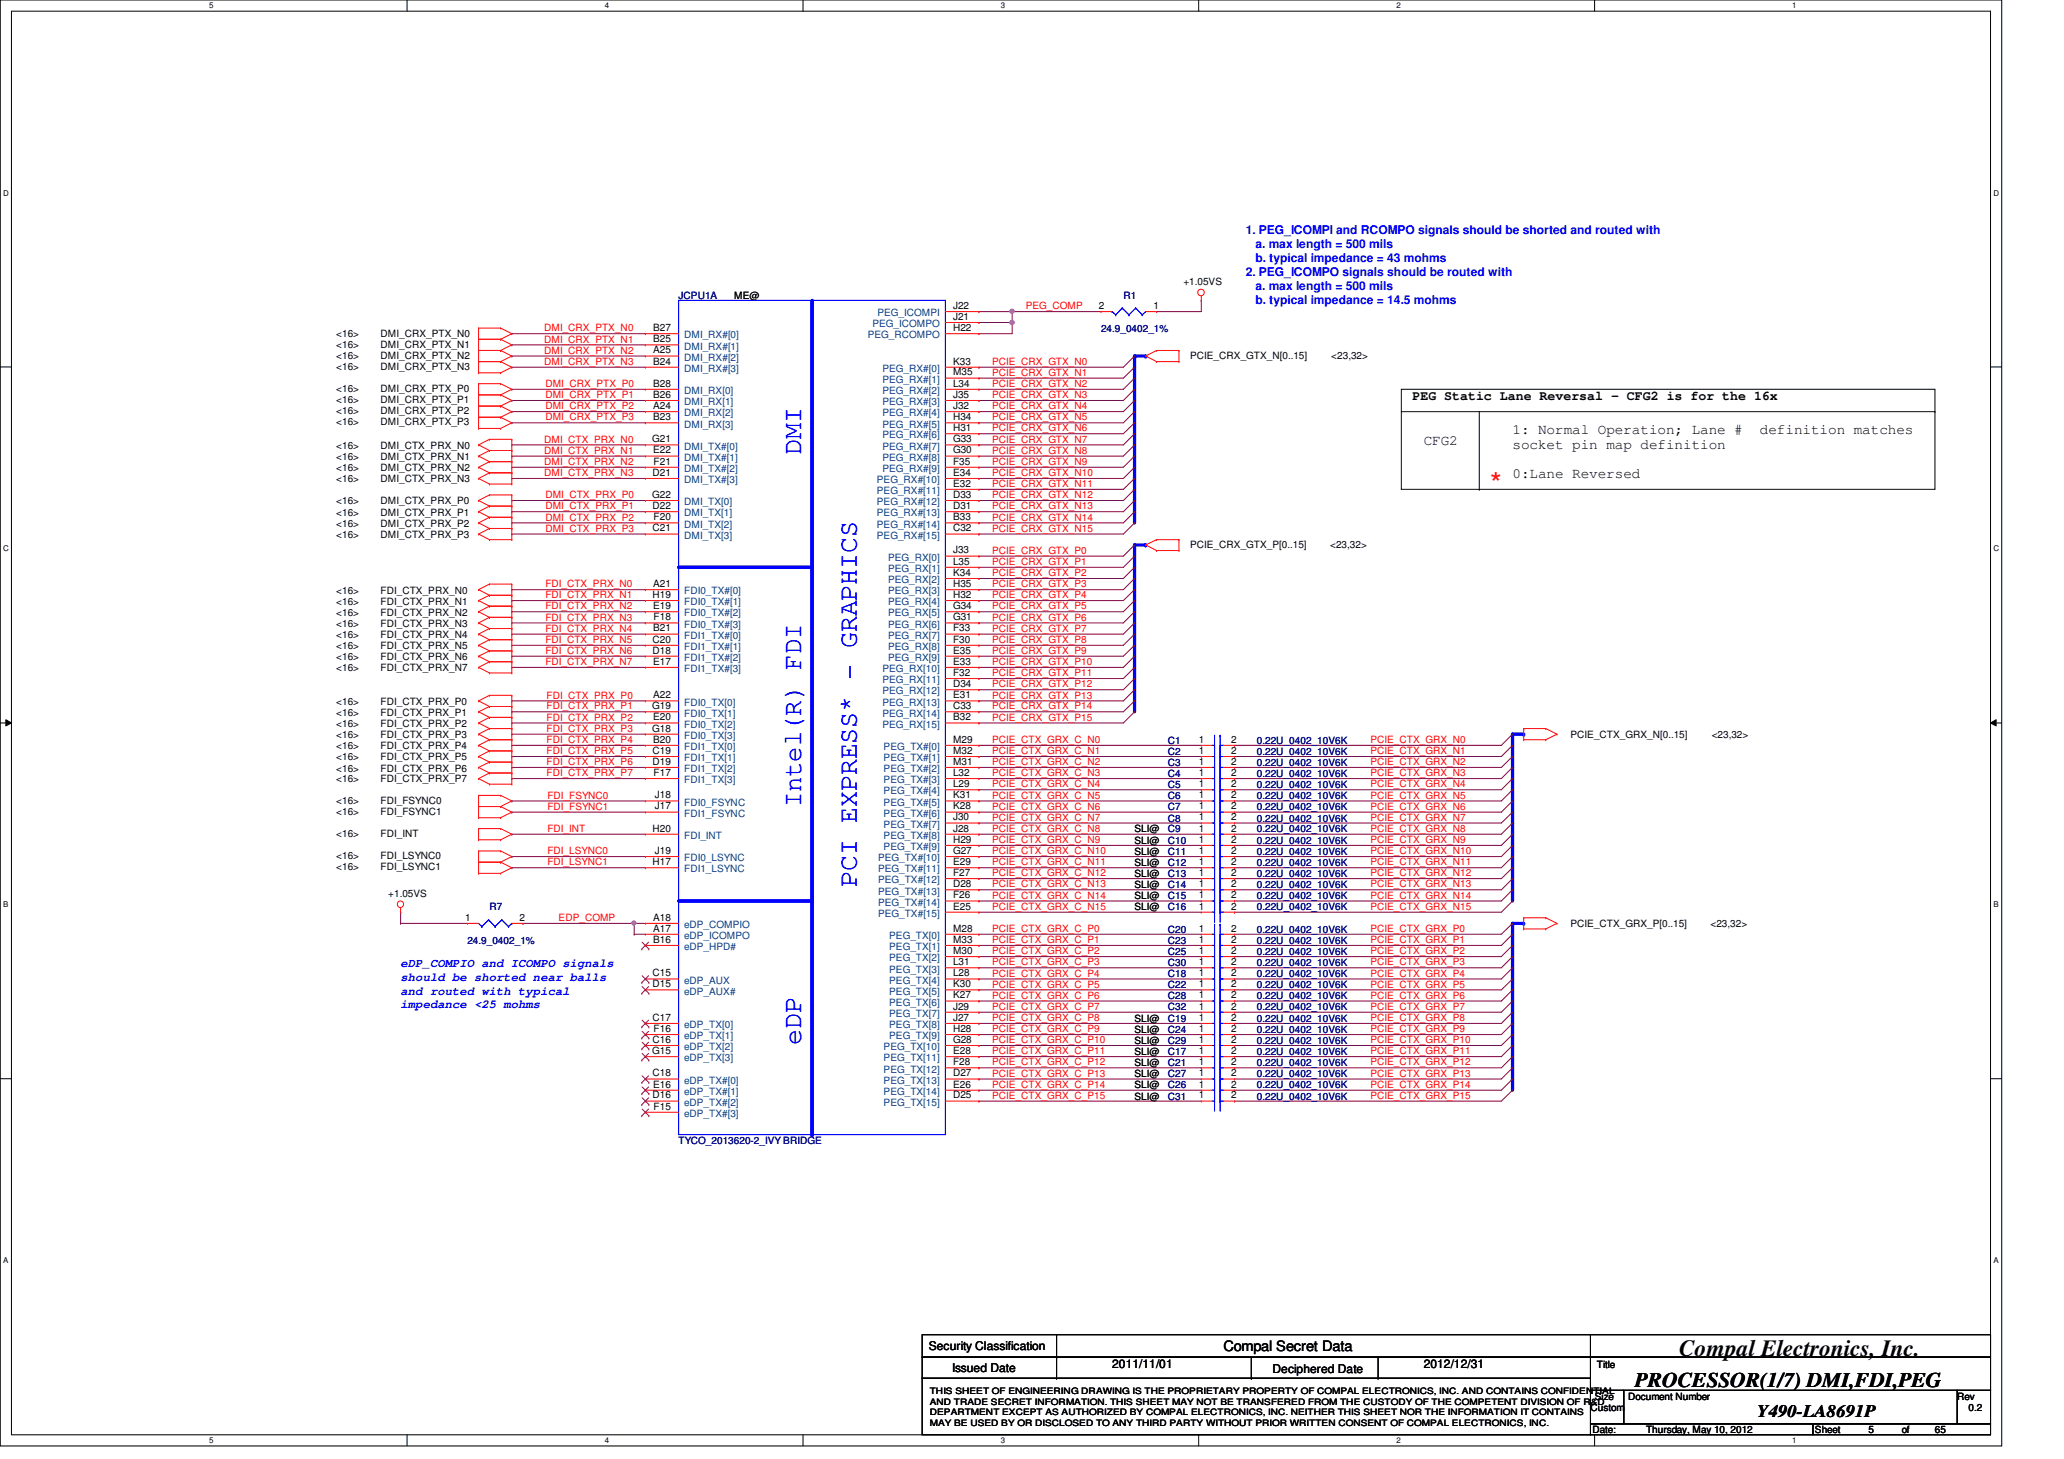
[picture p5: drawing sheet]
<svg xmlns="http://www.w3.org/2000/svg" width="297mm" height="210mm" viewBox="0 0 297 210" stroke-linecap="round" stroke-linejoin="round" font-family="sans-serif">
<defs><g id="words">
<text font-size="4.3" fill="#f00" x="214.5" y="71.1">*</text>
<g font-size="3.8" fill="#00f">
<text x="115.3" y="65.4" transform="rotate(-90 115.3 65.4)">DMI</text>
<text x="115.3" y="116.2" transform="rotate(-90 115.3 116.2)">Intel(R) FDI</text>
<text x="123.3" y="127.6" transform="rotate(-90 123.3 127.6)">PCI EXPRESS* - GRAPHICS</text>
<text x="115.3" y="150.3" transform="rotate(-90 115.3 150.3)">eDP</text>
</g>
<text font-size="3.3" x="241.7" y="195.1">Compal Electronics, Inc.</text>
<text font-size="3" x="235.3" y="199.6">PROCESSOR(1/7) DMI,FDI,PEG</text>
<text font-size="2.5" x="252.9" y="203.9">Y490-LA8691P</text>
<g font-size="2.1">
<text x="204.9" y="64">CFG2</text>
<text x="217.7" y="62.4">1: Normal Operation; Lane #</text>
<text x="217.7" y="64.6">socket pin map definition</text>
<text x="253.3" y="62.4">definition matches</text>
<text x="217.7" y="68.8">0:Lane Reversed</text>
<text x="176.1" y="194.4">Compal Secret Data</text>
</g>
<text font-size="1.9" x="203.3" y="57.6">PEG Static Lane Reversal - CFG2 is for the 16x</text>
<g font-size="1.7" fill="#00f">
<text x="179.3" y="33.6">1. PEG_ICOMPI and RCOMPO signals should be shorted and routed with</text>
<text x="180.7" y="35.6">a. max length = 500 mils</text>
<text x="179.3" y="39.7">2. PEG_ICOMPO signals should be routed with</text>
<text x="180.7" y="37.7">b. typical impedance = 43 mohms</text>
<text x="180.7" y="41.7">a. max length = 500 mils</text>
<text x="180.7" y="43.8">b. typical impedance = 14.5 mohms</text>
<text x="57.7" y="139.1">eDP_COMPIO and ICOMPO signals</text>
<text x="57.7" y="141.1">should be shorted near balls</text>
<text x="57.7" y="143.1">and routed with typical</text>
<text x="57.7" y="145.1">impedance &lt;25 mohms</text>
</g>
<g font-size="1.7">
<text x="133.7" y="194.3">Security Classification</text>
<text x="137" y="197.3">Issued Date</text>
<text x="160.1" y="196.8">2011/11/01</text>
<text x="183.1" y="197.5">Deciphered Date</text>
<text x="204.9" y="196.8">2012/12/31</text>
</g>
<g font-size="1.4">
<text x="170.3" y="41.1">+1.05VS</text>
<text x="94" y="47.6">B27</text>
<text x="105.7" y="43">ME@</text>
<text x="137.2" y="44.4">J22</text>
<text x="137.2" y="46">J21</text>
<text x="137.2" y="47.6">H22</text>
<text x="158.2" y="44.4">2</text>
<text x="166" y="44.4">1</text>
<text x="48.4" y="48.4">&lt;16&gt;</text>
<text x="48.4" y="50">&lt;16&gt;</text>
<text x="48.4" y="51.6">&lt;16&gt;</text>
<text x="48.4" y="53.2">&lt;16&gt;</text>
<text x="54.8" y="48.4">DMI_CRX_PTX_N0</text>
<text x="54.8" y="50">DMI_CRX_PTX_N1</text>
<text x="54.8" y="51.6">DMI_CRX_PTX_N2</text>
<text x="54.8" y="53.2">DMI_CRX_PTX_N3</text>
<text x="94" y="49.2">B25</text>
<text x="94" y="50.8">A25</text>
<text x="94" y="52.5">B24</text>
<text x="137.2" y="52.5">K33</text>
<text x="171.3" y="51.6">PCIE_CRX_GTX_N[0..15]</text>
<text x="191.6" y="51.6">&lt;23,32&gt;</text>
<text x="48.4" y="56.4">&lt;16&gt;</text>
<text x="48.4" y="58">&lt;16&gt;</text>
<text x="48.4" y="59.6">&lt;16&gt;</text>
<text x="54.8" y="56.4">DMI_CRX_PTX_P0</text>
<text x="54.8" y="58">DMI_CRX_PTX_P1</text>
<text x="54.8" y="59.6">DMI_CRX_PTX_P2</text>
<text x="94" y="55.6">B28</text>
<text x="94" y="57.2">B26</text>
<text x="94" y="58.8">A24</text>
<text x="137.2" y="54">M35</text>
<text x="137.2" y="55.6">L34</text>
<text x="137.2" y="57.2">J35</text>
<text x="137.2" y="58.8">J32</text>
<text x="48.4" y="61.2">&lt;16&gt;</text>
<text x="48.4" y="64.6">&lt;16&gt;</text>
<text x="54.8" y="61.2">DMI_CRX_PTX_P3</text>
<text x="54.8" y="64.6">DMI_CTX_PRX_N0</text>
<text x="93.8" y="63.6">G21</text>
<text x="94" y="60.5">B23</text>
<text x="94" y="65.2">E22</text>
<text x="137.2" y="60.5">H34</text>
<text x="137.2" y="62">H31</text>
<text x="137.2" y="63.6">G33</text>
<text x="137.2" y="65.2">G30</text>
<text x="48.4" y="66.2">&lt;16&gt;</text>
<text x="48.4" y="67.8">&lt;16&gt;</text>
<text x="48.4" y="69.4">&lt;16&gt;</text>
<text x="54.8" y="66.2">DMI_CTX_PRX_N1</text>
<text x="54.8" y="67.8">DMI_CTX_PRX_N2</text>
<text x="54.8" y="69.4">DMI_CTX_PRX_N3</text>
<text x="93.8" y="71.6">G22</text>
<text x="93.9" y="68.5">D21</text>
<text x="94.1" y="66.8">F21</text>
<text x="137.2" y="66.8">F35</text>
<text x="137.2" y="68.5">E34</text>
<text x="137.2" y="70">E32</text>
<text x="137.2" y="71.6">D33</text>
<text x="48.4" y="72.6">&lt;16&gt;</text>
<text x="48.4" y="74.2">&lt;16&gt;</text>
<text x="48.4" y="75.8">&lt;16&gt;</text>
<text x="48.4" y="77.4">&lt;16&gt;</text>
<text x="54.8" y="72.6">DMI_CTX_PRX_P0</text>
<text x="54.8" y="74.2">DMI_CTX_PRX_P1</text>
<text x="54.8" y="75.8">DMI_CTX_PRX_P2</text>
<text x="54.8" y="77.4">DMI_CTX_PRX_P3</text>
<text x="93.9" y="73.2">D22</text>
<text x="93.9" y="76.5">C21</text>
<text x="94.1" y="74.8">F20</text>
<text x="137.2" y="73.2">D31</text>
<text x="137.2" y="74.8">B33</text>
<text x="137.2" y="76.5">C32</text>
<text x="137.2" y="79.6">J33</text>
<text x="137.2" y="81.2">L35</text>
<text x="137.2" y="82.8">K34</text>
<text x="171.3" y="78.8">PCIE_CRX_GTX_P[0..15]</text>
<text x="191.4" y="78.8">&lt;23,32&gt;</text>
<text x="48.4" y="88.6">&lt;16&gt;</text>
<text x="48.4" y="87">&lt;16&gt;</text>
<text x="48.4" y="85.4">&lt;16&gt;</text>
<text x="54.8" y="88.6">FDI_CTX_PRX_N2</text>
<text x="54.8" y="87">FDI_CTX_PRX_N1</text>
<text x="54.8" y="85.4">FDI_CTX_PRX_N0</text>
<text x="93.9" y="86">H19</text>
<text x="94" y="84.5">A21</text>
<text x="94" y="87.6">E19</text>
<text x="94.1" y="89.2">F18</text>
<text x="137.2" y="84.5">H35</text>
<text x="137.2" y="86">H32</text>
<text x="137.2" y="87.6">G34</text>
<text x="137.2" y="89.2">G31</text>
<text x="48.4" y="90.2">&lt;16&gt;</text>
<text x="48.4" y="95">&lt;16&gt;</text>
<text x="48.4" y="93.4">&lt;16&gt;</text>
<text x="48.4" y="91.8">&lt;16&gt;</text>
<text x="54.8" y="90.2">FDI_CTX_PRX_N3</text>
<text x="54.8" y="95">FDI_CTX_PRX_N6</text>
<text x="54.8" y="93.4">FDI_CTX_PRX_N5</text>
<text x="54.8" y="91.8">FDI_CTX_PRX_N4</text>
<text x="93.9" y="92.5">C20</text>
<text x="93.9" y="94">D18</text>
<text x="94" y="90.8">B21</text>
<text x="94" y="95.6">E17</text>
<text x="137.2" y="90.8">F33</text>
<text x="137.2" y="92.5">F30</text>
<text x="137.2" y="94">E35</text>
<text x="137.2" y="95.6">E33</text>
<text x="48.4" y="96.6">&lt;16&gt;</text>
<text x="48.4" y="101.4">&lt;16&gt;</text>
<text x="54.8" y="96.6">FDI_CTX_PRX_N7</text>
<text x="54.8" y="101.4">FDI_CTX_PRX_P0</text>
<text x="94" y="100.5">A22</text>
<text x="137.2" y="97.2">F32</text>
<text x="137.2" y="98.8">D34</text>
<text x="137.2" y="100.5">E31</text>
<text x="48.4" y="104.6">&lt;16&gt;</text>
<text x="48.4" y="103">&lt;16&gt;</text>
<text x="48.4" y="106.2">&lt;16&gt;</text>
<text x="48.4" y="107.8">&lt;16&gt;</text>
<text x="54.8" y="104.6">FDI_CTX_PRX_P2</text>
<text x="54.8" y="103">FDI_CTX_PRX_P1</text>
<text x="54.8" y="106.2">FDI_CTX_PRX_P3</text>
<text x="54.8" y="107.8">FDI_CTX_PRX_P4</text>
<text x="93.8" y="102">G19</text>
<text x="93.8" y="105.2">G18</text>
<text x="94" y="103.6">E20</text>
<text x="94" y="106.8">B20</text>
<text x="137.2" y="102">C33</text>
<text x="137.2" y="103.6">B32</text>
<text x="137.2" y="106.8">M29</text>
<text x="172.5" y="106.8">1</text>
<text x="177.2" y="106.8">2</text>
<text x="226" y="106.2">PCIE_CTX_GRX_N[0..15]</text>
<text x="246.3" y="106.2">&lt;23,32&gt;</text>
<text x="48.4" y="111">&lt;16&gt;</text>
<text x="48.4" y="109.4">&lt;16&gt;</text>
<text x="48.4" y="112.6">&lt;16&gt;</text>
<text x="54.8" y="111">FDI_CTX_PRX_P6</text>
<text x="54.8" y="109.4">FDI_CTX_PRX_P5</text>
<text x="54.8" y="112.6">FDI_CTX_PRX_P7</text>
<text x="93.9" y="108.5">C19</text>
<text x="93.9" y="110">D19</text>
<text x="94.1" y="111.6">F17</text>
<text x="137.2" y="108.5">M32</text>
<text x="137.2" y="110">M31</text>
<text x="137.2" y="111.6">L32</text>
<text x="137.2" y="113.2">L29</text>
<text x="172.5" y="108.5">1</text>
<text x="172.5" y="111.6">1</text>
<text x="172.5" y="113.2">1</text>
<text x="172.5" y="110">1</text>
<text x="177.2" y="108.5">2</text>
<text x="177.2" y="111.6">2</text>
<text x="177.2" y="113.2">2</text>
<text x="177.2" y="110">2</text>
<text x="48.4" y="115.6">&lt;16&gt;</text>
<text x="48.4" y="117.2">&lt;16&gt;</text>
<text x="54.8" y="115.6">FDI_FSYNC0</text>
<text x="54.8" y="117.2">FDI_FSYNC1</text>
<text x="93.9" y="119.6">H20</text>
<text x="94.2" y="114.9">J18</text>
<text x="94.2" y="116.5">J17</text>
<text x="137.2" y="114.9">K31</text>
<text x="137.2" y="116.5">K28</text>
<text x="137.2" y="118">J30</text>
<text x="137.2" y="119.6">J28</text>
<text x="163.3" y="119.8">SLI@</text>
<text x="172.5" y="119.6">1</text>
<text x="172.5" y="114.9">1</text>
<text x="172.5" y="116.5">1</text>
<text x="172.5" y="118">1</text>
<text x="177.2" y="119.6">2</text>
<text x="177.2" y="114.9">2</text>
<text x="177.2" y="116.5">2</text>
<text x="177.2" y="118">2</text>
<text x="48.4" y="120.4">&lt;16&gt;</text>
<text x="48.4" y="123.6">&lt;16&gt;</text>
<text x="48.4" y="125.2">&lt;16&gt;</text>
<text x="54.8" y="120.4">FDI_INT</text>
<text x="54.8" y="123.6">FDI_LSYNC0</text>
<text x="54.8" y="125.2">FDI_LSYNC1</text>
<text x="93.9" y="124.5">H17</text>
<text x="94.2" y="122.9">J19</text>
<text x="137.2" y="121.2">H29</text>
<text x="137.2" y="122.9">G27</text>
<text x="137.2" y="124.5">E29</text>
<text x="163.3" y="123">SLI@</text>
<text x="163.3" y="124.6">SLI@</text>
<text x="163.3" y="121.4">SLI@</text>
<text x="172.5" y="122.9">1</text>
<text x="172.5" y="124.5">1</text>
<text x="172.5" y="121.2">1</text>
<text x="177.2" y="122.9">2</text>
<text x="177.2" y="124.5">2</text>
<text x="177.2" y="121.2">2</text>
<text x="55.9" y="129.1">+1.05VS</text>
<text x="137.2" y="126">F27</text>
<text x="137.2" y="127.6">D28</text>
<text x="137.2" y="129.2">F26</text>
<text x="137.2" y="130.9">E25</text>
<text x="163.3" y="131">SLI@</text>
<text x="163.3" y="126.2">SLI@</text>
<text x="163.3" y="127.8">SLI@</text>
<text x="163.3" y="129.4">SLI@</text>
<text x="172.5" y="130.9">1</text>
<text x="172.5" y="126">1</text>
<text x="172.5" y="127.6">1</text>
<text x="172.5" y="129.2">1</text>
<text x="177.2" y="130.9">2</text>
<text x="177.2" y="126">2</text>
<text x="177.2" y="127.6">2</text>
<text x="177.2" y="129.2">2</text>
<text x="67" y="132.5">1</text>
<text x="74.8" y="132.5">2</text>
<text x="94" y="132.5">A18</text>
<text x="94" y="135.6">B16</text>
<text x="94" y="134">A17</text>
<text x="137.2" y="134">M28</text>
<text x="137.2" y="135.6">M33</text>
<text x="137.2" y="137.2">M30</text>
<text x="172.5" y="137.2">1</text>
<text x="172.5" y="134">1</text>
<text x="172.5" y="135.6">1</text>
<text x="177.2" y="137.2">2</text>
<text x="177.2" y="134">2</text>
<text x="177.2" y="135.6">2</text>
<text x="226" y="133.4">PCIE_CTX_GRX_P[0..15]</text>
<text x="246.2" y="133.4">&lt;23,32&gt;</text>
<text x="93.9" y="140.5">C15</text>
<text x="93.9" y="142">D15</text>
<text x="137.2" y="138.9">L31</text>
<text x="137.2" y="140.5">L28</text>
<text x="137.2" y="142">K30</text>
<text x="137.2" y="143.6">K27</text>
<text x="172.5" y="143.6">1</text>
<text x="172.5" y="138.9">1</text>
<text x="172.5" y="140.5">1</text>
<text x="172.5" y="142">1</text>
<text x="177.2" y="143.6">2</text>
<text x="177.2" y="138.9">2</text>
<text x="177.2" y="140.5">2</text>
<text x="177.2" y="142">2</text>
<text x="93.9" y="146.9">C17</text>
<text x="94.1" y="148.5">F16</text>
<text x="137.2" y="145.2">J29</text>
<text x="137.2" y="146.9">J27</text>
<text x="137.2" y="148.5">H28</text>
<text x="163.3" y="148.6">SLI@</text>
<text x="163.3" y="147">SLI@</text>
<text x="172.5" y="145.2">1</text>
<text x="172.5" y="148.5">1</text>
<text x="172.5" y="146.9">1</text>
<text x="177.2" y="145.2">2</text>
<text x="177.2" y="148.5">2</text>
<text x="177.2" y="146.9">2</text>
<text x="93.8" y="151.6">G15</text>
<text x="93.9" y="150">C16</text>
<text x="93.9" y="154.9">C18</text>
<text x="137.2" y="150">G28</text>
<text x="137.2" y="151.6">E28</text>
<text x="137.2" y="153.2">F28</text>
<text x="137.2" y="154.9">D27</text>
<text x="163.3" y="153.4">SLI@</text>
<text x="163.3" y="151.8">SLI@</text>
<text x="163.3" y="155">SLI@</text>
<text x="163.3" y="150.2">SLI@</text>
<text x="172.5" y="153.2">1</text>
<text x="172.5" y="151.6">1</text>
<text x="172.5" y="154.9">1</text>
<text x="172.5" y="150">1</text>
<text x="177.2" y="153.2">2</text>
<text x="177.2" y="151.6">2</text>
<text x="177.2" y="154.9">2</text>
<text x="177.2" y="150">2</text>
<text x="93.9" y="158">D16</text>
<text x="94" y="156.5">E16</text>
<text x="94.1" y="159.6">F15</text>
<text x="137.2" y="156.5">E26</text>
<text x="137.2" y="158">D25</text>
<text x="163.3" y="156.6">SLI@</text>
<text x="163.3" y="158.2">SLI@</text>
<text x="172.5" y="156.5">1</text>
<text x="172.5" y="158">1</text>
<text x="177.2" y="156.5">2</text>
<text x="177.2" y="158">2</text>
<text x="229.8" y="196.8">Title</text>
<text x="228.9" y="203">Custom</text>
<text x="229.5" y="201.4">Size</text>
<text x="234.3" y="201.4">Document Number</text>
<text x="281.7" y="201.4">Rev</text>
<text x="283.3" y="203">0.2</text>
<text x="229.2" y="206.2">Date:</text>
<text x="236.9" y="206.2">Thursday, May 10, 2012</text>
<text x="261.2" y="206.2">Sheet</text>
<text x="268.9" y="206.2">5</text>
<text x="273.7" y="206.2">of</text>
<text x="278.5" y="206.2">65</text>
</g>
<g font-size="1.4" fill="#f00">
<text x="78.3" y="47.7">DMI_CRX_PTX_N0</text>
<text x="147.6" y="44.5">PEG_COMP</text>
<text x="78.3" y="50.9">DMI_CRX_PTX_N2</text>
<text x="78.3" y="52.5">DMI_CRX_PTX_N3</text>
<text x="78.3" y="49.3">DMI_CRX_PTX_N1</text>
<text x="142.8" y="52.5">PCIE_CRX_GTX_N0</text>
<text x="78.5" y="55.7">DMI_CRX_PTX_P0</text>
<text x="78.5" y="58.9">DMI_CRX_PTX_P2</text>
<text x="78.5" y="57.3">DMI_CRX_PTX_P1</text>
<text x="142.8" y="54.1">PCIE_CRX_GTX_N1</text>
<text x="142.8" y="55.7">PCIE_CRX_GTX_N2</text>
<text x="142.8" y="57.3">PCIE_CRX_GTX_N3</text>
<text x="142.8" y="58.9">PCIE_CRX_GTX_N4</text>
<text x="78.3" y="63.7">DMI_CTX_PRX_N0</text>
<text x="78.3" y="65.3">DMI_CTX_PRX_N1</text>
<text x="78.5" y="60.5">DMI_CRX_PTX_P3</text>
<text x="142.8" y="60.5">PCIE_CRX_GTX_N5</text>
<text x="142.8" y="63.7">PCIE_CRX_GTX_N7</text>
<text x="142.8" y="65.3">PCIE_CRX_GTX_N8</text>
<text x="142.8" y="62.1">PCIE_CRX_GTX_N6</text>
<text x="78.3" y="66.9">DMI_CTX_PRX_N2</text>
<text x="78.3" y="68.5">DMI_CTX_PRX_N3</text>
<text x="78.5" y="71.7">DMI_CTX_PRX_P0</text>
<text x="142.8" y="66.9">PCIE_CRX_GTX_N9</text>
<text x="142.8" y="70.1">PCIE_CRX_GTX_N11</text>
<text x="142.8" y="71.7">PCIE_CRX_GTX_N12</text>
<text x="142.8" y="68.5">PCIE_CRX_GTX_N10</text>
<text x="78.5" y="73.3">DMI_CTX_PRX_P1</text>
<text x="78.5" y="74.9">DMI_CTX_PRX_P2</text>
<text x="78.5" y="76.5">DMI_CTX_PRX_P3</text>
<text x="142.8" y="76.5">PCIE_CRX_GTX_N15</text>
<text x="142.8" y="73.3">PCIE_CRX_GTX_N13</text>
<text x="142.8" y="74.9">PCIE_CRX_GTX_N14</text>
<text x="142.8" y="79.7">PCIE_CRX_GTX_P0</text>
<text x="142.8" y="81.3">PCIE_CRX_GTX_P1</text>
<text x="142.8" y="82.9">PCIE_CRX_GTX_P2</text>
<text x="78.5" y="84.5">FDI_CTX_PRX_N0</text>
<text x="78.5" y="87.7">FDI_CTX_PRX_N2</text>
<text x="78.5" y="86.1">FDI_CTX_PRX_N1</text>
<text x="78.5" y="89.3">FDI_CTX_PRX_N3</text>
<text x="142.8" y="87.7">PCIE_CRX_GTX_P5</text>
<text x="142.8" y="89.3">PCIE_CRX_GTX_P6</text>
<text x="142.8" y="84.5">PCIE_CRX_GTX_P3</text>
<text x="142.8" y="86.1">PCIE_CRX_GTX_P4</text>
<text x="78.5" y="90.9">FDI_CTX_PRX_N4</text>
<text x="78.5" y="94.1">FDI_CTX_PRX_N6</text>
<text x="78.5" y="92.5">FDI_CTX_PRX_N5</text>
<text x="78.5" y="95.7">FDI_CTX_PRX_N7</text>
<text x="142.8" y="90.9">PCIE_CRX_GTX_P7</text>
<text x="142.8" y="92.5">PCIE_CRX_GTX_P8</text>
<text x="142.8" y="94.1">PCIE_CRX_GTX_P9</text>
<text x="142.8" y="95.7">PCIE_CRX_GTX_P10</text>
<text x="78.7" y="100.5">FDI_CTX_PRX_P0</text>
<text x="142.8" y="97.3">PCIE_CRX_GTX_P11</text>
<text x="142.8" y="98.9">PCIE_CRX_GTX_P12</text>
<text x="142.8" y="100.5">PCIE_CRX_GTX_P13</text>
<text x="78.7" y="103.7">FDI_CTX_PRX_P2</text>
<text x="78.7" y="102.1">FDI_CTX_PRX_P1</text>
<text x="78.7" y="105.3">FDI_CTX_PRX_P3</text>
<text x="78.7" y="106.9">FDI_CTX_PRX_P4</text>
<text x="142.8" y="103.7">PCIE_CRX_GTX_P15</text>
<text x="142.8" y="102.1">PCIE_CRX_GTX_P14</text>
<text x="142.8" y="106.9">PCIE_CTX_GRX_C_N0</text>
<text x="197.2" y="106.9">PCIE_CTX_GRX_N0</text>
<text x="78.7" y="110.1">FDI_CTX_PRX_P6</text>
<text x="78.7" y="108.5">FDI_CTX_PRX_P5</text>
<text x="78.7" y="111.7">FDI_CTX_PRX_P7</text>
<text x="142.8" y="108.5">PCIE_CTX_GRX_C_N1</text>
<text x="142.8" y="110.1">PCIE_CTX_GRX_C_N2</text>
<text x="142.8" y="111.7">PCIE_CTX_GRX_C_N3</text>
<text x="142.8" y="113.3">PCIE_CTX_GRX_C_N4</text>
<text x="197.2" y="108.5">PCIE_CTX_GRX_N1</text>
<text x="197.2" y="110.1">PCIE_CTX_GRX_N2</text>
<text x="197.2" y="111.7">PCIE_CTX_GRX_N3</text>
<text x="197.2" y="113.3">PCIE_CTX_GRX_N4</text>
<text x="78.8" y="114.9">FDI_FSYNC0</text>
<text x="78.8" y="119.7">FDI_INT</text>
<text x="78.8" y="116.5">FDI_FSYNC1</text>
<text x="142.8" y="114.9">PCIE_CTX_GRX_C_N5</text>
<text x="142.8" y="118.1">PCIE_CTX_GRX_C_N7</text>
<text x="142.8" y="116.5">PCIE_CTX_GRX_C_N6</text>
<text x="142.8" y="119.7">PCIE_CTX_GRX_C_N8</text>
<text x="197.2" y="114.9">PCIE_CTX_GRX_N5</text>
<text x="197.2" y="118.1">PCIE_CTX_GRX_N7</text>
<text x="197.2" y="116.5">PCIE_CTX_GRX_N6</text>
<text x="197.2" y="119.7">PCIE_CTX_GRX_N8</text>
<text x="78.8" y="122.9">FDI_LSYNC0</text>
<text x="78.8" y="124.5">FDI_LSYNC1</text>
<text x="142.8" y="121.3">PCIE_CTX_GRX_C_N9</text>
<text x="142.8" y="124.5">PCIE_CTX_GRX_C_N11</text>
<text x="142.8" y="122.9">PCIE_CTX_GRX_C_N10</text>
<text x="197.2" y="121.3">PCIE_CTX_GRX_N9</text>
<text x="197.2" y="124.5">PCIE_CTX_GRX_N11</text>
<text x="197.2" y="122.9">PCIE_CTX_GRX_N10</text>
<text x="142.8" y="130.9">PCIE_CTX_GRX_C_N15</text>
<text x="142.8" y="127.7">PCIE_CTX_GRX_C_N13</text>
<text x="142.8" y="129.3">PCIE_CTX_GRX_C_N14</text>
<text x="142.8" y="126.1">PCIE_CTX_GRX_C_N12</text>
<text x="197.2" y="130.9">PCIE_CTX_GRX_N15</text>
<text x="197.2" y="127.7">PCIE_CTX_GRX_N13</text>
<text x="197.2" y="129.3">PCIE_CTX_GRX_N14</text>
<text x="197.2" y="126.1">PCIE_CTX_GRX_N12</text>
<text x="80.4" y="132.5">EDP_COMP</text>
<text x="142.8" y="134.1">PCIE_CTX_GRX_C_P0</text>
<text x="142.8" y="135.7">PCIE_CTX_GRX_C_P1</text>
<text x="142.8" y="137.3">PCIE_CTX_GRX_C_P2</text>
<text x="197.2" y="134.1">PCIE_CTX_GRX_P0</text>
<text x="197.2" y="135.7">PCIE_CTX_GRX_P1</text>
<text x="197.2" y="137.3">PCIE_CTX_GRX_P2</text>
<text x="142.8" y="142.1">PCIE_CTX_GRX_C_P5</text>
<text x="142.8" y="143.7">PCIE_CTX_GRX_C_P6</text>
<text x="142.8" y="138.9">PCIE_CTX_GRX_C_P3</text>
<text x="142.8" y="140.5">PCIE_CTX_GRX_C_P4</text>
<text x="197.2" y="142.1">PCIE_CTX_GRX_P5</text>
<text x="197.2" y="140.5">PCIE_CTX_GRX_P4</text>
<text x="197.2" y="143.7">PCIE_CTX_GRX_P6</text>
<text x="197.2" y="138.9">PCIE_CTX_GRX_P3</text>
<text x="142.8" y="145.3">PCIE_CTX_GRX_C_P7</text>
<text x="142.8" y="148.5">PCIE_CTX_GRX_C_P9</text>
<text x="142.8" y="146.9">PCIE_CTX_GRX_C_P8</text>
<text x="197.2" y="146.9">PCIE_CTX_GRX_P8</text>
<text x="197.2" y="145.3">PCIE_CTX_GRX_P7</text>
<text x="197.2" y="148.5">PCIE_CTX_GRX_P9</text>
<text x="142.8" y="151.7">PCIE_CTX_GRX_C_P11</text>
<text x="142.8" y="153.3">PCIE_CTX_GRX_C_P12</text>
<text x="142.8" y="150.1">PCIE_CTX_GRX_C_P10</text>
<text x="142.8" y="154.9">PCIE_CTX_GRX_C_P13</text>
<text x="197.2" y="153.3">PCIE_CTX_GRX_P12</text>
<text x="197.2" y="150.1">PCIE_CTX_GRX_P10</text>
<text x="197.2" y="151.7">PCIE_CTX_GRX_P11</text>
<text x="197.2" y="154.9">PCIE_CTX_GRX_P13</text>
<text x="142.8" y="158.1">PCIE_CTX_GRX_C_P15</text>
<text x="142.8" y="156.5">PCIE_CTX_GRX_C_P14</text>
<text x="197.2" y="158.1">PCIE_CTX_GRX_P15</text>
<text x="197.2" y="156.5">PCIE_CTX_GRX_P14</text>
</g>
<g font-size="1.4" fill="#000080">
<text x="97.7" y="43">JCPU1A</text>
<text x="158.5" y="47.8">24.9_0402_1%</text>
<text x="161.7" y="43">R1</text>
<text x="168.1" y="107">C1</text>
<text x="180.9" y="107">0.22U_0402_10V6K</text>
<text x="168.1" y="108.6">C2</text>
<text x="168.1" y="111.8">C4</text>
<text x="168.1" y="113.4">C5</text>
<text x="168.1" y="110.2">C3</text>
<text x="180.9" y="108.6">0.22U_0402_10V6K</text>
<text x="180.9" y="111.8">0.22U_0402_10V6K</text>
<text x="180.9" y="113.4">0.22U_0402_10V6K</text>
<text x="180.9" y="110.2">0.22U_0402_10V6K</text>
<text x="168.1" y="119.8">C9</text>
<text x="168.1" y="115">C6</text>
<text x="168.1" y="116.6">C7</text>
<text x="168.1" y="118.2">C8</text>
<text x="180.9" y="119.8">0.22U_0402_10V6K</text>
<text x="180.9" y="115">0.22U_0402_10V6K</text>
<text x="180.9" y="116.6">0.22U_0402_10V6K</text>
<text x="180.9" y="118.2">0.22U_0402_10V6K</text>
<text x="168.1" y="123">C11</text>
<text x="168.1" y="124.6">C12</text>
<text x="168.1" y="121.4">C10</text>
<text x="180.9" y="123">0.22U_0402_10V6K</text>
<text x="180.9" y="124.6">0.22U_0402_10V6K</text>
<text x="180.9" y="121.4">0.22U_0402_10V6K</text>
<text x="70.4" y="131">R7</text>
<text x="168.1" y="131">C16</text>
<text x="168.1" y="126.2">C13</text>
<text x="168.1" y="127.8">C14</text>
<text x="168.1" y="129.4">C15</text>
<text x="180.9" y="131">0.22U_0402_10V6K</text>
<text x="180.9" y="126.2">0.22U_0402_10V6K</text>
<text x="180.9" y="127.8">0.22U_0402_10V6K</text>
<text x="180.9" y="129.4">0.22U_0402_10V6K</text>
<text x="67.3" y="135.8">24.9_0402_1%</text>
<text x="168.1" y="137.4">C25</text>
<text x="168.1" y="134.2">C20</text>
<text x="168.1" y="135.8">C23</text>
<text x="180.9" y="137.4">0.22U_0402_10V6K</text>
<text x="180.9" y="134.2">0.22U_0402_10V6K</text>
<text x="180.9" y="135.8">0.22U_0402_10V6K</text>
<text x="168.1" y="143.8">C28</text>
<text x="168.1" y="139">C30</text>
<text x="168.1" y="140.6">C18</text>
<text x="168.1" y="142.2">C22</text>
<text x="180.9" y="143.8">0.22U_0402_10V6K</text>
<text x="180.9" y="139">0.22U_0402_10V6K</text>
<text x="180.9" y="140.6">0.22U_0402_10V6K</text>
<text x="180.9" y="142.2">0.22U_0402_10V6K</text>
<text x="168.1" y="145.4">C32</text>
<text x="168.1" y="148.6">C24</text>
<text x="168.1" y="147">C19</text>
<text x="180.9" y="145.4">0.22U_0402_10V6K</text>
<text x="180.9" y="148.6">0.22U_0402_10V6K</text>
<text x="180.9" y="147">0.22U_0402_10V6K</text>
<text x="168.1" y="153.4">C21</text>
<text x="168.1" y="151.8">C17</text>
<text x="168.1" y="155">C27</text>
<text x="168.1" y="150.2">C29</text>
<text x="180.9" y="153.4">0.22U_0402_10V6K</text>
<text x="180.9" y="151.8">0.22U_0402_10V6K</text>
<text x="180.9" y="155">0.22U_0402_10V6K</text>
<text x="180.9" y="150.2">0.22U_0402_10V6K</text>
<text x="168.1" y="156.6">C26</text>
<text x="168.1" y="158.2">C31</text>
<text x="180.9" y="156.6">0.22U_0402_10V6K</text>
<text x="180.9" y="158.2">0.22U_0402_10V6K</text>
<text x="97.7" y="164.6">TYCO_2013620-2_IVY BRIDGE</text>
</g>
<g font-size="1.4" fill="#004080">
<text x="125.6" y="47.1">PEG_ICOMPO</text>
<text x="126.3" y="45.5">PEG_ICOMPI</text>
<text x="98.5" y="48.7">DMI_RX#[0]</text>
<text x="98.5" y="50.3">DMI_RX#[1]</text>
<text x="98.5" y="51.9">DMI_RX#[2]</text>
<text x="98.5" y="53.5">DMI_RX#[3]</text>
<text x="124.9" y="48.7">PEG_RCOMPO</text>
<text x="127" y="53.5">PEG_RX#[0]</text>
<text x="98.5" y="56.7">DMI_RX[0]</text>
<text x="98.5" y="58.3">DMI_RX[1]</text>
<text x="98.5" y="59.9">DMI_RX[2]</text>
<text x="127" y="55.1">PEG_RX#[1]</text>
<text x="127" y="56.7">PEG_RX#[2]</text>
<text x="127" y="58.3">PEG_RX#[3]</text>
<text x="127" y="59.9">PEG_RX#[4]</text>
<text x="98.5" y="61.5">DMI_RX[3]</text>
<text x="98.5" y="64.7">DMI_TX#[0]</text>
<text x="127" y="61.5">PEG_RX#[5]</text>
<text x="127" y="63.1">PEG_RX#[6]</text>
<text x="127" y="64.7">PEG_RX#[7]</text>
<text x="98.5" y="66.3">DMI_TX#[1]</text>
<text x="98.5" y="67.9">DMI_TX#[2]</text>
<text x="98.5" y="69.5">DMI_TX#[3]</text>
<text x="126.2" y="69.5">PEG_RX#[10]</text>
<text x="126.2" y="71.1">PEG_RX#[11]</text>
<text x="127" y="66.3">PEG_RX#[8]</text>
<text x="127" y="67.9">PEG_RX#[9]</text>
<text x="98.5" y="72.7">DMI_TX[0]</text>
<text x="98.5" y="74.3">DMI_TX[1]</text>
<text x="98.5" y="77.5">DMI_TX[3]</text>
<text x="98.5" y="75.9">DMI_TX[2]</text>
<text x="126.2" y="72.7">PEG_RX#[12]</text>
<text x="126.2" y="74.3">PEG_RX#[13]</text>
<text x="126.2" y="75.9">PEG_RX#[14]</text>
<text x="126.2" y="77.5">PEG_RX#[15]</text>
<text x="127.8" y="80.7">PEG_RX[0]</text>
<text x="127.8" y="82.3">PEG_RX[1]</text>
<text x="127.8" y="83.9">PEG_RX[2]</text>
<text x="98.5" y="85.5">FDI0_TX#[0]</text>
<text x="98.5" y="87.1">FDI0_TX#[1]</text>
<text x="98.5" y="88.7">FDI0_TX#[2]</text>
<text x="127.8" y="85.5">PEG_RX[3]</text>
<text x="127.8" y="87.1">PEG_RX[4]</text>
<text x="127.8" y="88.7">PEG_RX[5]</text>
<text x="98.5" y="90.3">FDI0_TX#[3]</text>
<text x="98.5" y="91.9">FDI1_TX#[0]</text>
<text x="98.5" y="93.5">FDI1_TX#[1]</text>
<text x="98.5" y="95.1">FDI1_TX#[2]</text>
<text x="127.8" y="90.3">PEG_RX[6]</text>
<text x="127.8" y="91.9">PEG_RX[7]</text>
<text x="127.8" y="93.5">PEG_RX[8]</text>
<text x="127.8" y="95.1">PEG_RX[9]</text>
<text x="98.5" y="96.7">FDI1_TX#[3]</text>
<text x="98.5" y="101.5">FDI0_TX[0]</text>
<text x="127" y="96.7">PEG_RX[10]</text>
<text x="127" y="98.3">PEG_RX[11]</text>
<text x="127" y="99.9">PEG_RX[12]</text>
<text x="127" y="101.5">PEG_RX[13]</text>
<text x="98.5" y="103.1">FDI0_TX[1]</text>
<text x="98.5" y="104.7">FDI0_TX[2]</text>
<text x="98.5" y="106.3">FDI0_TX[3]</text>
<text x="98.5" y="107.9">FDI1_TX[0]</text>
<text x="127" y="103.1">PEG_RX[14]</text>
<text x="127" y="104.7">PEG_RX[15]</text>
<text x="127.2" y="107.9">PEG_TX#[0]</text>
<text x="98.5" y="109.5">FDI1_TX[1]</text>
<text x="98.5" y="111.1">FDI1_TX[2]</text>
<text x="98.5" y="112.7">FDI1_TX[3]</text>
<text x="127.2" y="109.5">PEG_TX#[1]</text>
<text x="127.2" y="111.1">PEG_TX#[2]</text>
<text x="127.2" y="112.7">PEG_TX#[3]</text>
<text x="98.5" y="115.9">FDI0_FSYNC</text>
<text x="98.5" y="117.5">FDI1_FSYNC</text>
<text x="127.2" y="114.3">PEG_TX#[4]</text>
<text x="127.2" y="115.9">PEG_TX#[5]</text>
<text x="127.2" y="117.5">PEG_TX#[6]</text>
<text x="127.2" y="119.1">PEG_TX#[7]</text>
<text x="98.5" y="120.7">FDI_INT</text>
<text x="98.5" y="123.9">FDI0_LSYNC</text>
<text x="98.5" y="125.5">FDI1_LSYNC</text>
<text x="126.4" y="123.9">PEG_TX#[10]</text>
<text x="126.4" y="125.5">PEG_TX#[11]</text>
<text x="127.2" y="120.7">PEG_TX#[8]</text>
<text x="127.2" y="122.3">PEG_TX#[9]</text>
<text x="126.4" y="127.1">PEG_TX#[12]</text>
<text x="126.4" y="128.7">PEG_TX#[13]</text>
<text x="126.4" y="130.3">PEG_TX#[14]</text>
<text x="126.4" y="131.9">PEG_TX#[15]</text>
<text x="98.5" y="133.5">eDP_COMPIO</text>
<text x="98.5" y="136.7">eDP_HPD#</text>
<text x="98.5" y="135.1">eDP_ICOMPO</text>
<text x="128" y="135.1">PEG_TX[0]</text>
<text x="128" y="136.7">PEG_TX[1]</text>
<text x="98.5" y="141.5">eDP_AUX</text>
<text x="98.5" y="143.1">eDP_AUX#</text>
<text x="128" y="138.3">PEG_TX[2]</text>
<text x="128" y="139.9">PEG_TX[3]</text>
<text x="128" y="141.5">PEG_TX[4]</text>
<text x="128" y="143.1">PEG_TX[5]</text>
<text x="98.5" y="147.9">eDP_TX[0]</text>
<text x="98.5" y="149.5">eDP_TX[1]</text>
<text x="128" y="144.7">PEG_TX[6]</text>
<text x="128" y="146.3">PEG_TX[7]</text>
<text x="128" y="147.9">PEG_TX[8]</text>
<text x="128" y="149.5">PEG_TX[9]</text>
<text x="98.5" y="151.1">eDP_TX[2]</text>
<text x="98.5" y="152.7">eDP_TX[3]</text>
<text x="98.5" y="155.9">eDP_TX#[0]</text>
<text x="127.2" y="151.1">PEG_TX[10]</text>
<text x="127.2" y="152.7">PEG_TX[11]</text>
<text x="127.2" y="154.3">PEG_TX[12]</text>
<text x="127.2" y="155.9">PEG_TX[13]</text>
<text x="98.5" y="157.5">eDP_TX#[1]</text>
<text x="98.5" y="159.1">eDP_TX#[2]</text>
<text x="98.5" y="160.7">eDP_TX#[3]</text>
<text x="127.2" y="157.5">PEG_TX[14]</text>
<text x="127.2" y="159.1">PEG_TX[15]</text>
</g>
<g font-size="1.3">
<text x="133.8" y="200.6">THIS SHEET OF ENGINEERING DRAWING IS THE PROPRIETARY PROPERTY OF COMPAL ELECTRONICS, INC. AND CONTAINS CONFIDENTIAL</text>
<text x="133.8" y="202.1">AND TRADE SECRET INFORMATION. THIS SHEET MAY NOT BE TRANSFERED FROM THE CUSTODY OF THE COMPETENT DIVISION OF R&amp;D</text>
<text x="133.8" y="203.6">DEPARTMENT EXCEPT AS AUTHORIZED BY COMPAL ELECTRONICS, INC. NEITHER THIS SHEET NOR THE INFORMATION IT CONTAINS</text>
<text x="133.8" y="205.1">MAY BE USED BY OR DISCLOSED TO ANY THIRD PARTY WITHOUT PRIOR WRITTEN CONSENT OF COMPAL ELECTRONICS, INC.</text>
</g>
<g font-size="1.1">
<text x="30.1" y="1.1">5</text>
<text x="87" y="1.1">4</text>
<text x="144" y="1.1">3</text>
<text x="201" y="1.1">2</text>
<text x="257.9" y="1.1">1</text>
<text x=".5" y="28.2">D</text>
<text x="286.9" y="28.2">D</text>
<text x=".5" y="79.3">C</text>
<text x="286.9" y="79.3">C</text>
<text x=".5" y="130.6">B</text>
<text x="286.9" y="130.6">B</text>
<text x=".5" y="181.7">A</text>
<text x="286.9" y="181.7">A</text>
<text x="30.1" y="207.6">5</text>
<text x="87" y="207.6">4</text>
<text x="144" y="207.6">3</text>
<text x="201" y="207.6">2</text>
<text x="257.9" y="207.6">1</text>
</g>
</g></defs>
<path d="M0 0h288.1v208h-288.1zM1.6 1.6h284.9v204.8h-284.9z" fill="none" stroke="#000" stroke-width=".14"/>
<g fill="#fff">
<path d="M30.1 .2h.6v1.2h-.6z"/>
<path d="M30.1 206.6h.6v1.2h-.6z"/>
</g>
<path d="M58.6 0v1.6M58.6 206.4v1.6" fill="none" stroke="#000" stroke-width=".14"/>
<g fill="#fff">
<path d="M87 .2h.6v1.2h-.6z"/>
<path d="M87 206.6h.6v1.2h-.6z"/>
</g>
<path d="M115.6 0v1.6M115.6 206.4v1.6" fill="none" stroke="#000" stroke-width=".14"/>
<g fill="#fff">
<path d="M144 .2h.6v1.2h-.6z"/>
<path d="M144 206.6h.6v1.2h-.6z"/>
</g>
<path d="M172.5 0v1.6M172.5 206.4v1.6" fill="none" stroke="#000" stroke-width=".14"/>
<g fill="#fff">
<path d="M201 .2h.5v1.2h-.5z"/>
<path d="M201 206.6h.5v1.2h-.5z"/>
</g>
<path d="M229.5 0v1.6M229.5 206.4v1.6" fill="none" stroke="#000" stroke-width=".14"/>
<g fill="#fff">
<path d="M257.9 .2h.6v1.2h-.6z"/>
<path d="M257.9 206.6h.6v1.2h-.6z"/>
<path d="M.5 27.2h.7v1.2h-.7z"/>
<path d="M286.9 27.2h.8v1.2h-.8z"/>
<path d="M.5 78.4h.7v1.1h-.7z"/>
<path d="M286.9 78.4h.8v1.1h-.8z"/>
</g>
<path d="M0 52.8h1.6M286.5 52.8h1.6" fill="none" stroke="#000" stroke-width=".14"/>
<g fill="#fff">
<path d="M.5 129.6h.7v1.2h-.7z"/>
<path d="M286.9 129.6h.7v1.2h-.7z"/>
</g>
<path d="M0 104h1.6M.8 103.5l.8 .5-.8 .4zM286.5 104l.8-.5v.9zM286.5 104h1.6" fill="none" stroke="#000" stroke-width=".14"/>
<path d="M.8 103.5l.8 .5-.8 .4zM286.5 104l.8-.5v.9z" fill="#000"/>
<g fill="#fff">
<path d="M.5 180.8h.7v1.1h-.7z"/>
<path d="M286.9 180.8h.7v1.1h-.7z"/>
</g>
<path d="M201.7 56h76.8v14.4h-76.8zM201.7 59.2h76.8M212.9 59.2v11.2M278.5 59.2h.1M212.9 70.4h.1M0 155.2h1.6M286.5 155.2h1.6" fill="none" stroke="#000" stroke-width=".14"/>
<path d="M140.9 48h.1M140.9 44.8h.1M140.9 44.8h4.8M145.7 46.4h.1M145.7 46.4v1.6h-4.8M172.9 43.2h.1M172.9 43.2v1.6M91.3 134.4h.1M91.3 132.8h.1M91.3 134.4h1.6M91.3 132.8v1.6M91.3 132.8h1.6" fill="none" stroke="#800040" stroke-width=".14"/>
<circle cx="145.7" cy="44.8" r=".31" fill="#f0f"/>
<circle cx="145.7" cy="44.8" r=".31" fill="none" stroke="#f0f" stroke-width=".14"/>
<path d="M140.9 46.4h.1M140.9 46.4h4.8" fill="none" stroke="#800040" stroke-width=".14"/>
<circle cx="145.7" cy="46.4" r=".31" fill="#f0f"/>
<circle cx="145.7" cy="46.4" r=".31" fill="none" stroke="#f0f" stroke-width=".14"/>
<g fill="none" stroke="#800040" stroke-width=".14">
<path d="M145.7 44.8h.1M145.7 44.8v1.6M145.7 44.8h12.7M140.9 60.8h.1M140.9 76.8h.1M140.9 64h.1M140.9 67.2h.1M140.9 65.6h.1M140.9 70.4h.1M140.9 72h.1M140.9 62.4h.1M140.9 68.8h.1"/>
<path d="M140.9 73.6h.1M140.9 75.2h.1M140.9 60.8h20.8M140.9 76.8h20.8M140.9 64h20.8M140.9 67.2h20.8M140.9 65.6h20.8M140.9 70.4h20.8M140.9 72h20.8M140.9 62.4h20.8M140.9 68.8h20.8M140.9 73.6h20.8"/>
<path d="M140.9 75.2h20.8M140.9 80h.1M140.9 81.6h.1M140.9 91.2h.1M140.9 97.6h.1M140.9 88h.1M140.9 92.8h.1M140.9 89.6h.1M140.9 83.2h.1M140.9 94.4h.1M140.9 99.2h.1M140.9 84.8h.1"/>
<path d="M140.9 96h.1M140.9 86.4h.1M140.9 80h20.8M140.9 81.6h20.8M140.9 91.2h20.8M140.9 97.6h20.8M140.9 88h20.8M140.9 92.8h20.8M140.9 89.6h20.8M140.9 83.2h20.8M140.9 94.4h20.8M140.9 99.2h20.8"/>
<path d="M140.9 84.8h20.8M140.9 96h20.8M140.9 86.4h20.8M140.9 104h.1M140.9 102.4h.1M140.9 100.8h.1M140.9 108.8h.1M140.9 107.2h.1M140.9 115.2h.1M140.9 118.4h.1M140.9 110.4h.1M140.9 116.8h.1"/>
<path d="M140.9 112h.1M140.9 113.6h.1M140.9 104h20.8M140.9 102.4h20.8M140.9 100.8h20.8M140.9 108.8h32M140.9 107.2h32M140.9 115.2h32M140.9 118.4h32M140.9 110.4h32M140.9 116.8h32M140.9 112h32"/>
<path d="M140.9 113.6h32M177.7 107.2h.1M177.7 108.8h.1M177.7 115.2h.1M177.7 118.4h.1M177.7 110.4h.1M177.7 116.8h.1M177.7 112h.1M177.7 113.6h.1M177.7 108.8h38.4M177.7 107.2h38.4M177.7 115.2h38.4"/>
<path d="M177.7 118.4h38.4M177.7 110.4h38.4M177.7 116.8h38.4M177.7 112h38.4M177.7 113.6h38.4M140.9 134.4h.1M140.9 136h.1M140.9 137.6h.1M140.9 139.2h.1M140.9 131.2h.1M140.9 121.6h.1M140.9 124.8h.1"/>
<path d="M140.9 123.2h.1M140.9 128h.1M140.9 120h.1M140.9 129.6h.1M140.9 126.4h.1M140.9 134.4h32M140.9 136h32M140.9 137.6h32M140.9 139.2h32M140.9 131.2h32M140.9 121.6h32M140.9 124.8h32"/>
<path d="M140.9 123.2h32M140.9 128h32M140.9 120h32M140.9 129.6h32M140.9 126.4h32M177.7 131.2h.1M177.7 121.6h.1M177.7 124.8h.1M177.7 123.2h.1M177.7 128h.1M177.7 120h.1M177.7 129.6h.1"/>
<path d="M177.7 126.4h.1M177.7 134.4h.1M177.7 136h.1M177.7 137.6h.1M177.7 139.2h.1M177.7 134.4h38.4M177.7 136h38.4M177.7 137.6h38.4M177.7 139.2h38.4M177.7 131.2h38.4M177.7 121.6h38.4M177.7 124.8h38.4"/>
<path d="M177.7 123.2h38.4M177.7 128h38.4M177.7 120h38.4M177.7 129.6h38.4M177.7 126.4h38.4M140.9 158.4h.1M140.9 142.4h.1M140.9 145.6h.1M140.9 148.8h.1M140.9 152h.1M140.9 147.2h.1M140.9 156.8h.1"/>
<path d="M140.9 144h.1M140.9 153.6h.1M140.9 150.4h.1M140.9 155.2h.1M140.9 140.8h.1M140.9 158.4h32M140.9 142.4h32M140.9 145.6h32M140.9 148.8h32M140.9 152h32M140.9 147.2h32M140.9 156.8h32"/>
<path d="M140.9 144h32M140.9 153.6h32M140.9 150.4h32M140.9 155.2h32M140.9 140.8h32M177.7 147.2h.1M177.7 158.4h.1M177.7 142.4h.1M177.7 153.6h.1M177.7 150.4h.1M177.7 145.6h.1M177.7 148.8h.1"/>
<path d="M177.7 152h.1M177.7 155.2h.1M177.7 140.8h.1M177.7 156.8h.1M177.7 144h.1M177.7 158.4h38.4M177.7 142.4h38.4M177.7 145.6h38.4M177.7 148.8h38.4M177.7 152h38.4M177.7 147.2h38.4M177.7 156.8h38.4"/>
<path d="M177.7 144h38.4M177.7 153.6h38.4M177.7 150.4h38.4M177.7 155.2h38.4M177.7 140.8h38.4"/>
</g>
<path d="M217.7 132.8h1.6" fill="none" stroke="#00f" stroke-width=".47"/>
<circle cx="219.3" cy="132.8" r=".23" fill="#00f"/>
<path d="M217.7 105.6h1.6" fill="none" stroke="#00f" stroke-width=".47"/>
<circle cx="219.3" cy="105.6" r=".23" fill="#00f"/>
<path d="M163.3 78.4h1.6" fill="none" stroke="#00f" stroke-width=".47"/>
<circle cx="164.9" cy="78.4" r=".23" fill="#00f"/>
<path d="M163.3 51.2h1.6" fill="none" stroke="#00f" stroke-width=".47"/>
<circle cx="164.9" cy="51.2" r=".23" fill="#00f"/>
<path d="M75.3 132.8h.1M75.3 132.8h16" fill="none" stroke="#800040" stroke-width=".14"/>
<circle cx="91.2" cy="132.8" r=".3" fill="#f0f"/>
<circle cx="91.2" cy="132.8" r=".3" fill="none" stroke="#f0f" stroke-width=".14"/>
<path d="M217.7 155.2v1.6" fill="none" stroke="#00f" stroke-width=".47"/>
<circle cx="217.7" cy="155.2" r=".23" fill="#00f"/>
<path d="M217.7 128v1.6" fill="none" stroke="#00f" stroke-width=".47"/>
<circle cx="217.7" cy="128" r=".23" fill="#00f"/>
<path d="M163.3 81.6v1.6" fill="none" stroke="#00f" stroke-width=".47"/>
<circle cx="163.3" cy="81.6" r=".23" fill="#00f"/>
<path d="M163.3 91.2v1.6" fill="none" stroke="#00f" stroke-width=".47"/>
<circle cx="163.3" cy="91.2" r=".23" fill="#00f"/>
<path d="M163.3 88v1.6" fill="none" stroke="#00f" stroke-width=".47"/>
<circle cx="163.3" cy="88" r=".23" fill="#00f"/>
<path d="M163.3 94.4v1.6" fill="none" stroke="#00f" stroke-width=".47"/>
<circle cx="163.3" cy="94.4" r=".23" fill="#00f"/>
<path d="M163.3 100.8v1.6" fill="none" stroke="#00f" stroke-width=".47"/>
<circle cx="163.3" cy="100.8" r=".23" fill="#00f"/>
<path d="M217.7 134.4v1.6" fill="none" stroke="#00f" stroke-width=".47"/>
<circle cx="217.7" cy="134.4" r=".23" fill="#00f"/>
<path d="M217.7 148.8v1.6" fill="none" stroke="#00f" stroke-width=".47"/>
<circle cx="217.7" cy="148.8" r=".23" fill="#00f"/>
<path d="M217.7 139.2v1.6" fill="none" stroke="#00f" stroke-width=".47"/>
<circle cx="217.7" cy="139.2" r=".23" fill="#00f"/>
<path d="M217.7 142.4v1.6" fill="none" stroke="#00f" stroke-width=".47"/>
<circle cx="217.7" cy="142.4" r=".23" fill="#00f"/>
<path d="M217.7 145.6v1.6" fill="none" stroke="#00f" stroke-width=".47"/>
<circle cx="217.7" cy="145.6" r=".23" fill="#00f"/>
<path d="M217.7 152v1.6" fill="none" stroke="#00f" stroke-width=".47"/>
<circle cx="217.7" cy="152" r=".23" fill="#00f"/>
<path d="M217.7 108.8v1.6" fill="none" stroke="#00f" stroke-width=".47"/>
<circle cx="217.7" cy="108.8" r=".23" fill="#00f"/>
<path d="M217.7 120v1.6" fill="none" stroke="#00f" stroke-width=".47"/>
<circle cx="217.7" cy="120" r=".23" fill="#00f"/>
<path d="M217.7 116.8v1.6" fill="none" stroke="#00f" stroke-width=".47"/>
<circle cx="217.7" cy="116.8" r=".23" fill="#00f"/>
<path d="M217.7 124.8v1.6" fill="none" stroke="#00f" stroke-width=".47"/>
<circle cx="217.7" cy="124.8" r=".23" fill="#00f"/>
<path d="M163.3 56v1.6" fill="none" stroke="#00f" stroke-width=".47"/>
<circle cx="163.3" cy="56" r=".23" fill="#00f"/>
<path d="M163.3 52.8v1.6" fill="none" stroke="#00f" stroke-width=".47"/>
<circle cx="163.3" cy="52.8" r=".23" fill="#00f"/>
<path d="M163.3 59.2v1.6" fill="none" stroke="#00f" stroke-width=".47"/>
<circle cx="163.3" cy="59.2" r=".23" fill="#00f"/>
<path d="M163.3 67.2v1.6" fill="none" stroke="#00f" stroke-width=".47"/>
<circle cx="163.3" cy="67.2" r=".23" fill="#00f"/>
<path d="M163.3 64v1.6" fill="none" stroke="#00f" stroke-width=".47"/>
<circle cx="163.3" cy="64" r=".23" fill="#00f"/>
<path d="M163.3 73.6v1.6" fill="none" stroke="#00f" stroke-width=".47"/>
<circle cx="163.3" cy="73.6" r=".23" fill="#00f"/>
<path d="M163.3 84.8v1.6" fill="none" stroke="#00f" stroke-width=".47"/>
<circle cx="163.3" cy="84.8" r=".23" fill="#00f"/>
<path d="M163.3 83.2v1.6" fill="none" stroke="#00f" stroke-width=".47"/>
<circle cx="163.3" cy="83.2" r=".23" fill="#00f"/>
<path d="M163.3 86.4v1.6" fill="none" stroke="#00f" stroke-width=".47"/>
<circle cx="163.3" cy="86.4" r=".23" fill="#00f"/>
<path d="M163.3 80v1.6" fill="none" stroke="#00f" stroke-width=".47"/>
<circle cx="163.3" cy="80" r=".23" fill="#00f"/>
<path d="M163.3 78.4v1.6" fill="none" stroke="#00f" stroke-width=".47"/>
<circle cx="163.3" cy="78.4" r=".23" fill="#00f"/>
<path d="M163.3 89.6v1.6" fill="none" stroke="#00f" stroke-width=".47"/>
<circle cx="163.3" cy="89.6" r=".23" fill="#00f"/>
<path d="M163.3 97.6v1.6" fill="none" stroke="#00f" stroke-width=".47"/>
<circle cx="163.3" cy="97.6" r=".23" fill="#00f"/>
<path d="M163.3 96v1.6" fill="none" stroke="#00f" stroke-width=".47"/>
<circle cx="163.3" cy="96" r=".23" fill="#00f"/>
<path d="M163.3 99.2v1.6" fill="none" stroke="#00f" stroke-width=".47"/>
<circle cx="163.3" cy="99.2" r=".23" fill="#00f"/>
<path d="M163.3 92.8v1.6" fill="none" stroke="#00f" stroke-width=".47"/>
<circle cx="163.3" cy="92.8" r=".23" fill="#00f"/>
<path d="M217.7 136v1.6" fill="none" stroke="#00f" stroke-width=".47"/>
<circle cx="217.7" cy="136" r=".23" fill="#00f"/>
<path d="M217.7 137.6v1.6" fill="none" stroke="#00f" stroke-width=".47"/>
<circle cx="217.7" cy="137.6" r=".23" fill="#00f"/>
<path d="M217.7 132.8v1.6" fill="none" stroke="#00f" stroke-width=".47"/>
<circle cx="217.7" cy="132.8" r=".23" fill="#00f"/>
<path d="M217.7 140.8v1.6" fill="none" stroke="#00f" stroke-width=".47"/>
<circle cx="217.7" cy="140.8" r=".23" fill="#00f"/>
<path d="M217.7 144v1.6" fill="none" stroke="#00f" stroke-width=".47"/>
<circle cx="217.7" cy="144" r=".23" fill="#00f"/>
<path d="M217.7 150.4v1.6" fill="none" stroke="#00f" stroke-width=".47"/>
<circle cx="217.7" cy="150.4" r=".23" fill="#00f"/>
<path d="M217.7 147.2v1.6" fill="none" stroke="#00f" stroke-width=".47"/>
<circle cx="217.7" cy="147.2" r=".23" fill="#00f"/>
<path d="M217.7 153.6v1.6" fill="none" stroke="#00f" stroke-width=".47"/>
<circle cx="217.7" cy="153.6" r=".23" fill="#00f"/>
<path d="M217.7 112v1.6" fill="none" stroke="#00f" stroke-width=".47"/>
<circle cx="217.7" cy="112" r=".23" fill="#00f"/>
<path d="M217.7 110.4v1.6" fill="none" stroke="#00f" stroke-width=".47"/>
<circle cx="217.7" cy="110.4" r=".23" fill="#00f"/>
<path d="M217.7 115.2v1.6" fill="none" stroke="#00f" stroke-width=".47"/>
<circle cx="217.7" cy="115.2" r=".23" fill="#00f"/>
<path d="M217.7 113.6v1.6" fill="none" stroke="#00f" stroke-width=".47"/>
<circle cx="217.7" cy="113.6" r=".23" fill="#00f"/>
<path d="M217.7 107.2v1.6" fill="none" stroke="#00f" stroke-width=".47"/>
<circle cx="217.7" cy="107.2" r=".23" fill="#00f"/>
<path d="M217.7 105.6v1.6" fill="none" stroke="#00f" stroke-width=".47"/>
<circle cx="217.7" cy="105.6" r=".23" fill="#00f"/>
<path d="M217.7 123.2v1.6" fill="none" stroke="#00f" stroke-width=".47"/>
<circle cx="217.7" cy="123.2" r=".23" fill="#00f"/>
<path d="M217.7 121.6v1.6" fill="none" stroke="#00f" stroke-width=".47"/>
<circle cx="217.7" cy="121.6" r=".23" fill="#00f"/>
<path d="M217.7 118.4v1.6" fill="none" stroke="#00f" stroke-width=".47"/>
<circle cx="217.7" cy="118.4" r=".23" fill="#00f"/>
<path d="M217.7 126.4v1.6" fill="none" stroke="#00f" stroke-width=".47"/>
<circle cx="217.7" cy="126.4" r=".23" fill="#00f"/>
<path d="M163.3 70.4v1.6" fill="none" stroke="#00f" stroke-width=".47"/>
<circle cx="163.3" cy="70.4" r=".23" fill="#00f"/>
<path d="M163.3 68.8v1.6" fill="none" stroke="#00f" stroke-width=".47"/>
<circle cx="163.3" cy="68.8" r=".23" fill="#00f"/>
<path d="M163.3 72v1.6" fill="none" stroke="#00f" stroke-width=".47"/>
<circle cx="163.3" cy="72" r=".23" fill="#00f"/>
<path d="M163.3 57.6v1.6" fill="none" stroke="#00f" stroke-width=".47"/>
<circle cx="163.3" cy="57.6" r=".23" fill="#00f"/>
<path d="M163.3 65.6v1.6" fill="none" stroke="#00f" stroke-width=".47"/>
<circle cx="163.3" cy="65.6" r=".23" fill="#00f"/>
<path d="M163.3 62.4v1.6" fill="none" stroke="#00f" stroke-width=".47"/>
<circle cx="163.3" cy="62.4" r=".23" fill="#00f"/>
<path d="M163.3 60.8v1.6" fill="none" stroke="#00f" stroke-width=".47"/>
<circle cx="163.3" cy="60.8" r=".23" fill="#00f"/>
<path d="M163.3 54.4v1.6" fill="none" stroke="#00f" stroke-width=".47"/>
<circle cx="163.3" cy="54.4" r=".23" fill="#00f"/>
<path d="M163.3 51.2v1.6" fill="none" stroke="#00f" stroke-width=".47"/>
<circle cx="163.3" cy="51.2" r=".23" fill="#00f"/>
<g fill="none" stroke="#800040" stroke-width=".14">
<path d="M73.7 48h.1M73.7 51.2h.1M73.7 52.8h.1M73.7 49.6h.1M73.7 56h.1M73.7 59.2h.1M73.7 57.6h.1M73.7 48h19.2M73.7 51.2h19.2M73.7 52.8h19.2M73.7 49.6h19.2M73.7 56h19.2"/>
<path d="M73.7 59.2h19.2M73.7 57.6h19.2M140.9 52.8h.1M140.9 54.4h.1M140.9 56h.1M140.9 57.6h.1M140.9 59.2h.1M163.3 59.2h.1M163.3 57.6h.1M163.3 52.8h.1M163.3 51.2h.1M163.3 54.4h.1"/>
<path d="M163.3 56h.1M163.3 51.2l-1.6 1.6h-20.8M163.3 54.4l-1.6 1.6h-20.8M163.3 57.6l-1.6 1.6h-20.8M163.3 56l-1.6 1.6h-20.8M163.3 52.8l-1.6 1.6h-20.8M163.3 59.2l-1.6 1.6M166.5 44.8h.1M166.5 44.8h6.4M73.7 60.8h.1M73.7 64h.1M73.7 65.6h.1"/>
<path d="M73.7 67.2h.1M73.7 68.8h.1M73.7 72h.1M73.7 73.6h.1M73.7 75.2h.1M73.7 76.8h.1M73.7 60.8h19.2M73.7 64h19.2M73.7 65.6h19.2M73.7 67.2h19.2M73.7 68.8h19.2M73.7 72h19.2"/>
<path d="M73.7 73.6h19.2M73.7 75.2h19.2M73.7 76.8h19.2M163.3 78.4h.1M163.3 72h.1M163.3 67.2h.1M163.3 73.6h.1M163.3 60.8h.1M163.3 75.2h.1M163.3 64h.1M163.3 62.4h.1M163.3 70.4h.1"/>
<path d="M163.3 65.6h.1M163.3 68.8h.1M163.3 78.4l-1.6 1.6M163.3 72l-1.6 1.6M163.3 67.2l-1.6 1.6M163.3 73.6l-1.6 1.6M163.3 60.8l-1.6 1.6M163.3 75.2l-1.6 1.6M163.3 64l-1.6 1.6M163.3 62.4l-1.6 1.6M163.3 70.4l-1.6 1.6M163.3 65.6l-1.6 1.6"/>
<path d="M163.3 68.8l-1.6 1.6M73.7 84.8h.1M73.7 88h.1M73.7 86.4h.1M73.7 89.6h.1M73.7 91.2h.1M73.7 94.4h.1M73.7 92.8h.1M73.7 96h.1M73.7 84.8h19.2M73.7 88h19.2M73.7 86.4h19.2"/>
<path d="M73.7 89.6h19.2M73.7 91.2h19.2M73.7 94.4h19.2M73.7 92.8h19.2M73.7 96h19.2M163.3 83.2h.1M163.3 80h.1M163.3 88h.1M163.3 86.4h.1M163.3 81.6h.1M163.3 84.8h.1M163.3 89.6h.1"/>
<path d="M163.3 96h.1M163.3 92.8h.1M163.3 91.2h.1M163.3 99.2h.1M163.3 94.4h.1M163.3 97.6h.1M163.3 83.2l-1.6 1.6M163.3 80l-1.6 1.6M163.3 88l-1.6 1.6M163.3 86.4l-1.6 1.6M163.3 81.6l-1.6 1.6M163.3 84.8l-1.6 1.6"/>
<path d="M163.3 89.6l-1.6 1.6M163.3 96l-1.6 1.6M163.3 92.8l-1.6 1.6M163.3 91.2l-1.6 1.6M163.3 99.2l-1.6 1.6M163.3 94.4l-1.6 1.6M163.3 97.6l-1.6 1.6M73.7 100.8h.1M73.7 104h.1M73.7 102.4h.1M73.7 105.6h.1M73.7 107.2h.1"/>
<path d="M73.7 110.4h.1M73.7 108.8h.1M73.7 112h.1M73.7 115.2h.1M73.7 116.8h.1M73.7 100.8h19.2M73.7 104h19.2M73.7 102.4h19.2M73.7 105.6h19.2M73.7 107.2h19.2M73.7 110.4h19.2M73.7 108.8h19.2"/>
<path d="M73.7 112h19.2M73.7 115.2h19.2M73.7 116.8h19.2M163.3 100.8h.1M163.3 102.4h.1M163.3 100.8l-1.6 1.6M163.3 102.4l-1.6 1.6M217.7 110.4h.1M217.7 107.2h.1M217.7 115.2h.1M217.7 105.6h.1M217.7 113.6h.1"/>
<path d="M217.7 108.8h.1M217.7 112h.1M217.7 116.8h.1M217.7 118.4h.1M217.7 110.4l-1.6 1.6M217.7 107.2l-1.6 1.6M217.7 115.2l-1.6 1.6M217.7 105.6l-1.6 1.6M217.7 113.6l-1.6 1.6M217.7 108.8l-1.6 1.6M217.7 112l-1.6 1.6M217.7 116.8l-1.6 1.6"/>
<path d="M217.7 118.4l-1.6 1.6M57.7 132.8h.1M57.7 131.2h.1M57.7 132.8h9.6M57.7 131.2v1.6M73.7 120h.1M73.7 123.2h.1M73.7 124.8h.1M73.7 120h19.2M73.7 123.2h19.2M73.7 124.8h19.2M217.7 137.6h.1"/>
<path d="M217.7 134.4h.1M217.7 132.8h.1M217.7 136h.1M217.7 139.2h.1M217.7 123.2h.1M217.7 120h.1M217.7 128h.1M217.7 126.4h.1M217.7 121.6h.1M217.7 124.8h.1M217.7 129.6h.1M217.7 137.6l-1.6 1.6"/>
<path d="M217.7 134.4l-1.6 1.6M217.7 132.8l-1.6 1.6M217.7 136l-1.6 1.6M217.7 139.2l-1.6 1.6M217.7 123.2l-1.6 1.6M217.7 120l-1.6 1.6M217.7 128l-1.6 1.6M217.7 126.4l-1.6 1.6M217.7 121.6l-1.6 1.6M217.7 124.8l-1.6 1.6M217.7 129.6l-1.6 1.6M217.7 142.4h.1"/>
<path d="M217.7 140.8h.1M217.7 144h.1M217.7 150.4h.1M217.7 147.2h.1M217.7 155.2h.1M217.7 145.6h.1M217.7 153.6h.1M217.7 148.8h.1M217.7 152h.1M217.7 156.8h.1M217.7 142.4l-1.6 1.6M217.7 140.8l-1.6 1.6"/>
<path d="M217.7 144l-1.6 1.6M217.7 150.4l-1.6 1.6M217.7 147.2l-1.6 1.6M217.7 155.2l-1.6 1.6M217.7 145.6l-1.6 1.6M217.7 153.6l-1.6 1.6M217.7 148.8l-1.6 1.6M217.7 152l-1.6 1.6M217.7 156.8l-1.6 1.6"/>
</g>
<g fill="none" stroke="#f00" stroke-width=".14">
<path d="M68.9 48.8h.1M68.9 47.2h.1M68.9 50.4h.1M68.9 52h.1M68.9 53.6h.1M68.9 56.8h.1M68.9 55.2h.1M68.9 58.4h.1M68.9 50.4h3.1M68.9 52h3.1M68.9 47.2h3.1M68.9 48.8h3.1"/>
<path d="M68.9 47.2v6.4M68.9 55.2v6.4M68.9 53.6h3.1M68.9 55.2h3.1M68.9 56.8h3.1M68.9 58.4h3.1M72 47.2h.1M72 48.8h.1M72 50.4h.1M72 52h.1M72 53.6h.1M72 55.2h.1"/>
<path d="M72 56.8h.1M72 58.4h.1M72 47.2l1.7 .8M72 48.8l1.7 .8M72 50.4l1.7 .8M72 52l1.7 .8M72 55.2l1.7 .8M72 56.8l1.7 .8M72 58.4l1.7 .8M73.7 48h.1M73.7 49.6h.1M73.7 51.2h.1"/>
<path d="M73.7 52.8h.1M73.7 56h.1M73.7 57.6h.1M73.7 59.2h.1M73.7 48l-1.7 .8M73.7 49.6l-1.7 .8M73.7 51.2l-1.7 .8M73.7 52.8l-1.7 .8M73.7 56l-1.7 .8M73.7 57.6l-1.7 .8M73.7 59.2l-1.7 .8M158.4 44.8h.1"/>
<path d="M158.4 44.8h1.7M164.9 51.2h.1M164.9 51.2l1.6 .8M164.9 44.8h1.6M166.5 50.4h.1M166.5 52h.1M166.5 44.8h.1M166.5 50.4h3.2M166.5 50.4l-1.6 .8M166.5 52h3.2M169.7 52h.1M169.7 50.4h.1"/>
<path d="M169.7 50.4v1.6M172.9 43.2h.1M172.9 42.6v.6M68.9 60h.1M68.9 61.6h.1M68.9 64h.1M68.9 65.6h.1M68.9 67.2h.1M68.9 68.8h.1M68.9 72h.1M68.9 73.6h.1M68.9 75.2h.1"/>
<path d="M68.9 76.8h.1M68.9 60h3.1M68.9 61.6h3.1M68.9 64l1.5 .8M68.9 65.6l1.5 .8M68.9 67.2l1.5 .8M68.9 68.8l1.5 .8M68.9 72l1.5 .8M68.9 73.6l1.5 .8M68.9 75.2l1.5 .8M68.9 76.8l1.5 .8M70.4 63.2h.1"/>
<path d="M70.4 64.8h.1M70.4 66.4h.1M70.4 68h.1M70.4 69.6h.1M70.4 71.2h.1M70.4 72.8h.1M70.4 74.4h.1M70.4 76h.1M70.4 77.6h.1M70.4 77.6h3.3M70.4 63.2l-1.5 .8M70.4 63.2h3.3"/>
<path d="M70.4 64.8h3.3M70.4 64.8l-1.5 .8M70.4 66.4h3.3M70.4 66.4l-1.5 .8M70.4 68h3.3M70.4 68l-1.5 .8M70.4 69.6h3.3M70.4 71.2l-1.5 .8M70.4 71.2h3.3M70.4 72.8h3.3M70.4 72.8l-1.5 .8M70.4 74.4h3.3"/>
<path d="M70.4 74.4l-1.5 .8M70.4 76h3.3M70.4 76l-1.5 .8M72 60h.1M72 61.6h.1M72 60l1.7 .8M73.7 60.8h.1M73.7 63.2h.1M73.7 64.8h.1M73.7 66.4h.1M73.7 68h.1M73.7 69.6h.1"/>
<path d="M73.7 71.2h.1M73.7 72.8h.1M73.7 74.4h.1M73.7 76h.1M73.7 77.6h.1M73.7 60.8l-1.7 .8M73.7 63.2v6.4M73.7 71.2v6.4M164.9 78.4h.1M164.9 78.4l1.6 .8M166.5 77.6h.1M166.5 79.2h.1"/>
<path d="M166.5 77.6h3.2M166.5 77.6l-1.6 .8M166.5 79.2h3.2M169.7 79.2h.1M169.7 77.6h.1M169.7 77.6v1.6M68.9 88h.1M68.9 86.4h.1M68.9 84.8h.1M68.9 89.6h.1M68.9 94.4h.1M68.9 92.8h.1"/>
<path d="M68.9 91.2h.1M68.9 96h.1M68.9 88l1.5 .8M68.9 86.4l1.5 .8M68.9 84.8l1.5 .8M68.9 89.6l1.5 .8M68.9 94.4l1.5 .8M68.9 92.8l1.5 .8M68.9 91.2l1.5 .8M68.9 96l1.5 .8M70.4 87.2h.1M70.4 88.8h.1"/>
<path d="M70.4 85.6h.1M70.4 84h.1M70.4 90.4h.1M70.4 93.6h.1M70.4 95.2h.1M70.4 92h.1M70.4 96.8h.1M70.4 87.2l-1.5 .8M70.4 87.2h3.3M70.4 88.8h3.3M70.4 85.6l-1.5 .8M70.4 85.6h3.3"/>
<path d="M70.4 84l-1.5 .8M70.4 84h3.3M70.4 88.8l-1.5 .8M70.4 90.4h3.3M70.4 93.6l-1.5 .8M70.4 93.6h3.3M70.4 95.2h3.3M70.4 92l-1.5 .8M70.4 92h3.3M70.4 90.4l-1.5 .8M70.4 95.2l-1.5 .8M70.4 96.8h3.3"/>
<path d="M73.7 87.2h.1M73.7 88.8h.1M73.7 85.6h.1M73.7 84h.1M73.7 90.4h.1M73.7 93.6h.1M73.7 95.2h.1M73.7 92h.1M73.7 96.8h.1M73.7 84v12.8M68.9 104h.1M68.9 102.4h.1"/>
<path d="M68.9 100.8h.1M68.9 105.6h.1M68.9 110.4h.1M68.9 108.8h.1M68.9 107.2h.1M68.9 112h.1M68.9 116h.1M68.9 114.4h.1M68.9 117.6h.1M68.9 119.2h.1M68.9 114.4v3.2M68.9 119.2v1.6"/>
<path d="M68.9 104l1.5 .8M68.9 102.4l1.5 .8M68.9 100.8l1.5 .8M68.9 105.6l1.5 .8M68.9 110.4l1.5 .8M68.9 108.8l1.5 .8M68.9 107.2l1.5 .8M68.9 112l1.5 .8M68.9 114.4h3.1M68.9 116h3.1M68.9 117.6h3.1M68.9 119.2h3.1"/>
<path d="M70.4 103.2h.1M70.4 104.8h.1M70.4 101.6h.1M70.4 100h.1M70.4 106.4h.1M70.4 109.6h.1M70.4 111.2h.1M70.4 108h.1M70.4 112.8h.1M70.4 104.8h3.3M70.4 106.4h3.3M70.4 103.2l-1.5 .8"/>
<path d="M70.4 103.2h3.3M70.4 101.6l-1.5 .8M70.4 101.6h3.3M70.4 100l-1.5 .8M70.4 100h3.3M70.4 104.8l-1.5 .8M70.4 109.6l-1.5 .8M70.4 109.6h3.3M70.4 111.2h3.3M70.4 108l-1.5 .8M70.4 108h3.3M70.4 106.4l-1.5 .8"/>
<path d="M70.4 111.2l-1.5 .8M70.4 112.8h3.3M72 114.4h.1M72 116h.1M72 117.6h.1M72 119.2h.1M72 114.4l1.7 .8M72 116l1.7 .8M72 119.2l1.7 .8M73.7 103.2h.1M73.7 104.8h.1M73.7 101.6h.1"/>
<path d="M73.7 100h.1M73.7 106.4h.1M73.7 109.6h.1M73.7 111.2h.1M73.7 108h.1M73.7 112.8h.1M73.7 115.2h.1M73.7 116.8h.1M73.7 100v12.8M73.7 115.2l-1.7 .8M73.7 116.8l-1.7 .8M172.9 115.2h.1"/>
<path d="M172.9 116.8h.1M172.9 108.8h.1M172.9 112h.1M172.9 118.4h.1M172.9 113.6h.1M172.9 107.2h.1M172.9 115.2h1.6M172.9 116.8h1.6M172.9 108.8h1.6M172.9 112h1.6M172.9 118.4h1.6M172.9 113.6h1.6"/>
<path d="M172.9 107.2h1.6M176.1 115.2h1.6M176.1 116.8h1.6M176.1 108.8h1.6M176.1 112h1.6M176.1 118.4h1.6M176.1 113.6h1.6M176.1 107.2h1.6M177.7 115.2h.1M177.7 116.8h.1M177.7 108.8h.1M177.7 112h.1"/>
<path d="M177.7 118.4h.1M177.7 113.6h.1M177.7 107.2h.1M219.3 106.4h.1M219.3 104.8h.1M219.3 104.8v1.6M219.3 104.8h3.2M219.3 106.4h3.2M222.5 104.8h.1M222.5 106.4h.1M222.5 104.8l1.6 .8M224.1 105.6h.1"/>
<path d="M224.1 105.6l-1.6 .8M57.7 131.2h.1M57.7 130.6v.6M67.3 132.8h.1M67.3 132.8h1.6M68.9 120.8h.1M68.9 124h.1M68.9 122.4h.1M68.9 125.6h.1M68.9 122.4v3.2M68.9 120.8h3.1M68.9 122.4h3.1"/>
<path d="M68.9 124h3.1M68.9 125.6h3.1M72 120.8h.1M72 122.4h.1M72 124h.1M72 125.6h.1M72 122.4l1.7 .8M72 124l1.7 .8M73.7 120h.1M73.7 123.2h.1M73.7 124.8h.1M73.7 120l-1.7 .8"/>
<path d="M73.7 123.2l-1.7 .8M73.7 124.8l-1.7 .8M73.7 132.8h1.6M75.3 132.8h.1M172.9 120h.1M172.9 139.2h.1M172.9 131.2h.1M172.9 137.6h.1M172.9 123.2h.1M172.9 126.4h.1M172.9 128h.1M172.9 124.8h.1"/>
<path d="M172.9 134.4h.1M172.9 136h.1M172.9 121.6h.1M172.9 120h1.6M172.9 139.2h1.6M172.9 131.2h1.6M172.9 137.6h1.6M172.9 123.2h1.6M172.9 126.4h1.6M172.9 128h1.6M172.9 124.8h1.6M172.9 134.4h1.6"/>
<path d="M172.9 136h1.6M172.9 121.6h1.6M176.1 120h1.6M176.1 139.2h1.6M176.1 131.2h1.6M176.1 137.6h1.6M176.1 123.2h1.6M176.1 126.4h1.6M176.1 128h1.6M176.1 124.8h1.6M176.1 134.4h1.6M176.1 136h1.6"/>
<path d="M176.1 121.6h1.6M177.7 120h.1M177.7 139.2h.1M177.7 131.2h.1M177.7 137.6h.1M177.7 123.2h.1M177.7 126.4h.1M177.7 128h.1M177.7 124.8h.1M177.7 134.4h.1M177.7 136h.1M177.7 121.6h.1"/>
<path d="M219.3 133.6h.1M219.3 132h.1M219.3 132h3.2M219.3 133.6h3.2M219.3 132v1.6M222.5 132h.1M222.5 133.6h.1M222.5 132l1.6 .8M224.1 132.8h.1M224.1 132.8l-1.6 .8M172.9 144h.1M172.9 153.6h.1"/>
<path d="M172.9 145.6h.1M172.9 152h.1M172.9 155.2h.1M172.9 140.8h.1M172.9 148.8h.1M172.9 156.8h.1M172.9 150.4h.1M172.9 147.2h.1M172.9 158.4h.1M172.9 144h1.6M172.9 153.6h1.6M172.9 145.6h1.6"/>
<path d="M172.9 152h1.6M172.9 155.2h1.6M172.9 140.8h1.6M172.9 148.8h1.6M172.9 156.8h1.6M172.9 150.4h1.6M172.9 147.2h1.6M172.9 158.4h1.6M176.1 144h1.6M176.1 153.6h1.6M176.1 145.6h1.6M176.1 152h1.6"/>
<path d="M176.1 155.2h1.6M176.1 140.8h1.6M176.1 148.8h1.6M176.1 156.8h1.6M176.1 150.4h1.6M176.1 147.2h1.6M176.1 158.4h1.6M177.7 144h.1M177.7 153.6h.1M177.7 145.6h.1M177.7 152h.1M177.7 155.2h.1"/>
<path d="M177.7 140.8h.1M177.7 148.8h.1M177.7 156.8h.1M177.7 150.4h.1M177.7 147.2h.1M177.7 158.4h.1"/>
<circle cx="172.8" cy="42.1" r=".47"/>
<circle cx="57.6" cy="130.1" r=".46"/>
</g>
<g fill="none" stroke="#000" stroke-width=".14">
<path d="M132.7 192h96.2v3.2h-96.2zM132.7 195.2h96.2v3.1h-96.2zM132.7 198.3h96.2v8.1h-96.2zM152.1 195.2h.1M152.1 198.3h.1M152.1 192v6.3M180.1 198.3h.1M180.1 195.2v3.1M198.3 198.3h.1M198.3 195.2v3.1M228.9 192h57.6v3.2h-57.6zM228.9 195.2h57.6v4.8h-57.6z"/>
<path d="M228.9 200h4.8v4.9h-4.8zM228.9 204.9h32v1.5h-32zM233.7 200h48v4.9h-48zM260.9 204.9h25.6v1.5h-25.6zM281.7 200h4.8v4.9h-4.8z"/>
</g>
<g fill="none" stroke="#00f" stroke-width=".14">
<path d="M97.7 43.2h38.4v120h-38.4zM160.1 44.8h.1M160.1 44.8l.5 .5M160.6 45.3h.1M161.5 44.3h.1M161.5 44.3l1 1M161.5 44.3l-.9 1M162.5 45.3h.1M163.4 44.3h.1M163.4 44.3l1 1M163.4 44.3l-.9 1M164.4 45.3h.1"/>
<path d="M164.9 44.8l-.5 .5M174.5 115.2h.3M174.5 116.8h.3M174.5 108.8h.3M174.5 112h.3M174.5 118.4h.3M174.5 113.6h.3M174.5 107.2h.3M174.8 118.6h.1M174.8 115.2h.1M174.8 113.8h.1M174.8 116.8h.1"/>
<path d="M174.8 115.4h.1M174.8 108.8h.1M174.8 107.4h.1M174.8 112h.1M174.8 110.6h.1M174.8 118.4h.1M174.8 117h.1M174.8 113.6h.1M174.8 112.2h.1M174.8 107.2h.1M174.8 105.8h.1M174.8 105.8v4.5"/>
<path d="M174.8 110.6v18.9M175.6 118.6h.1M175.6 113.8h.1M175.6 115.2h.1M175.6 115.4h.1M175.6 116.8h.1M175.6 107.4h.1M175.6 108.8h.1M175.6 110.6h.1M175.6 112h.1M175.6 117h.1M175.6 118.4h.1"/>
<path d="M175.6 112.2h.1M175.6 113.6h.1M175.6 105.8h.1M175.6 107.2h.1M175.6 105.8v4.5M175.6 110.6v18.9M175.6 115.2h.5M175.6 116.8h.5M175.6 108.8h.5M175.6 112h.5M175.6 118.4h.5M175.6 113.6h.5"/>
<path d="M175.6 107.2h.5M68.9 132.8l.4 .5M69.3 133.3h.1M70.3 132.3h.1M70.3 132.3l-1 1M70.3 132.3l.9 1M71.2 133.3h.1M72.2 132.3h.1M72.2 132.3l-1 1M72.2 132.3l1 1M73.2 133.3h.1M73.7 132.8h.1"/>
<path d="M73.7 132.8l-.5 .5M174.5 120h.3M174.5 139.2h.3M174.5 131.2h.3M174.5 137.6h.3M174.5 123.2h.3M174.5 126.4h.3M174.5 128h.3M174.5 124.8h.3M174.5 134.4h.3M174.5 136h.3M174.5 121.6h.3"/>
<path d="M174.8 120h.1M174.8 139.2h.1M174.8 137.8h.1M174.8 131.2h.1M174.8 129.8h.1M174.8 137.6h.1M174.8 136.2h.1M174.8 123.2h.1M174.8 121.8h.1M174.8 126.4h.1M174.8 125h.1M174.8 128h.1"/>
<path d="M174.8 126.6h.1M174.8 124.8h.1M174.8 123.4h.1M174.8 139.4h.1M174.8 134.4h.1M174.8 133h.1M174.8 136h.1M174.8 134.6h.1M174.8 121.6h.1M174.8 120.2h.1M174.8 129.8v2.9M174.8 133v9.3"/>
<path d="M175.6 120h.1M175.6 137.8h.1M175.6 139.2h.1M175.6 129.8h.1M175.6 131.2h.1M175.6 136.2h.1M175.6 137.6h.1M175.6 121.8h.1M175.6 123.2h.1M175.6 125h.1M175.6 126.4h.1M175.6 126.6h.1"/>
<path d="M175.6 128h.1M175.6 123.4h.1M175.6 124.8h.1M175.6 139.4h.1M175.6 133h.1M175.6 134.4h.1M175.6 134.6h.1M175.6 136h.1M175.6 120.2h.1M175.6 121.6h.1M175.6 129.8v2.9M175.6 133v9.3"/>
<path d="M175.6 120h.5M175.6 139.2h.5M175.6 131.2h.5M175.6 137.6h.5M175.6 123.2h.5M175.6 126.4h.5M175.6 128h.5M175.6 124.8h.5M175.6 134.4h.5M175.6 136h.5M175.6 121.6h.5M174.5 144h.3"/>
<path d="M174.5 153.6h.3M174.5 145.6h.3M174.5 152h.3M174.5 155.2h.3M174.5 140.8h.3M174.5 148.8h.3M174.5 156.8h.3M174.5 150.4h.3M174.5 147.2h.3M174.5 158.4h.3M174.8 144h.1M174.8 142.6h.1"/>
<path d="M174.8 153.6h.1M174.8 152.2h.1M174.8 145.6h.1M174.8 144.2h.1M174.8 152h.1M174.8 150.6h.1M174.8 155.2h.1M174.8 153.8h.1M174.8 140.8h.1M174.8 148.8h.1M174.8 147.4h.1M174.8 156.8h.1"/>
<path d="M174.8 155.4h.1M174.8 150.4h.1M174.8 149h.1M174.8 147.2h.1M174.8 145.8h.1M174.8 158.4h.1M174.8 157h.1M174.8 142.6v17.3M175.6 142.6h.1M175.6 144h.1M175.6 152.2h.1M175.6 153.6h.1"/>
<path d="M175.6 144.2h.1M175.6 145.6h.1M175.6 150.6h.1M175.6 152h.1M175.6 153.8h.1M175.6 155.2h.1M175.6 140.8h.1M175.6 147.4h.1M175.6 148.8h.1M175.6 155.4h.1M175.6 156.8h.1M175.6 149h.1"/>
<path d="M175.6 150.4h.1M175.6 145.8h.1M175.6 147.2h.1M175.6 157h.1M175.6 158.4h.1M175.6 144h.5M175.6 142.6v17.3M175.6 153.6h.5M175.6 145.6h.5M175.6 152h.5M175.6 155.2h.5M175.6 140.8h.5"/>
<path d="M175.6 148.8h.5M175.6 156.8h.5M175.6 150.4h.5M175.6 147.2h.5M175.6 158.4h.5"/>
</g>
<path d="M116.9 43.2v120" fill="none" stroke="#00f" stroke-width=".47"/>
<circle cx="116.9" cy="163.2" r=".23" fill="#00f"/>
<path d="M97.7 81.6h19.2" fill="none" stroke="#00f" stroke-width=".47"/>
<circle cx="116.9" cy="81.6" r=".23" fill="#00f"/>
<path d="M97.7 129.6h19.2" fill="none" stroke="#00f" stroke-width=".47"/>
<circle cx="116.9" cy="129.6" r=".23" fill="#00f"/>
<path d="M97.7 43.2h38.4v120h-38.4z" fill="none" stroke="#00f" stroke-width=".14"/>
<path d="M116.9 43.2v120" fill="none" stroke="#00f" stroke-width=".47"/>
<circle cx="116.9" cy="163.2" r=".23" fill="#00f"/>
<path d="M97.7 81.6h19.2" fill="none" stroke="#00f" stroke-width=".47"/>
<circle cx="116.9" cy="81.6" r=".23" fill="#00f"/>
<path d="M97.7 129.6h19.2" fill="none" stroke="#00f" stroke-width=".47"/>
<circle cx="116.9" cy="129.6" r=".23" fill="#00f"/>
<g fill="none" stroke="#f00" stroke-width=".14">
<path d="M92.9 48h.1M92.9 49.6h.1M92.9 51.2h.1M92.9 52.8h.1M92.9 56h.1M92.9 57.6h.1M92.9 59.2h.1M92.9 48h4.8M92.9 49.6h4.8M92.9 51.2h4.8M92.9 52.8h4.8M92.9 56h4.8"/>
<path d="M92.9 57.6h4.8M92.9 59.2h4.8M136.1 48h4.8M136.1 52.8h4.8M136.1 56h4.8M136.1 57.6h4.8M136.1 59.2h4.8M136.1 44.8h4.8M136.1 46.4h4.8M136.1 54.4h4.8M140.9 44.8h.1M140.9 46.4h.1"/>
<path d="M140.9 48h.1M140.9 52.8h.1M140.9 54.4h.1M140.9 56h.1M140.9 57.6h.1M140.9 59.2h.1M92.9 60.8h.1M92.9 64h.1M92.9 65.6h.1M92.9 67.2h.1M92.9 68.8h.1M92.9 72h.1"/>
<path d="M92.9 73.6h.1M92.9 76.8h.1M92.9 75.2h.1M92.9 60.8h4.8M92.9 64h4.8M92.9 65.6h4.8M92.9 67.2h4.8M92.9 68.8h4.8M92.9 72h4.8M92.9 73.6h4.8M92.9 76.8h4.8M92.9 75.2h4.8"/>
<path d="M136.1 60.8h4.8M136.1 64h4.8M136.1 65.6h4.8M136.1 67.2h4.8M136.1 68.8h4.8M136.1 72h4.8M136.1 73.6h4.8M136.1 76.8h4.8M136.1 75.2h4.8M136.1 62.4h4.8M136.1 70.4h4.8M140.9 60.8h.1"/>
<path d="M140.9 62.4h.1M140.9 64h.1M140.9 65.6h.1M140.9 67.2h.1M140.9 68.8h.1M140.9 70.4h.1M140.9 72h.1M140.9 73.6h.1M140.9 75.2h.1M140.9 76.8h.1M92.9 84.8h.1M92.9 86.4h.1"/>
<path d="M92.9 88h.1M92.9 89.6h.1M92.9 91.2h.1M92.9 92.8h.1M92.9 94.4h.1M92.9 96h.1M92.9 84.8h4.8M92.9 86.4h4.8M92.9 88h4.8M92.9 89.6h4.8M92.9 91.2h4.8M92.9 92.8h4.8"/>
<path d="M92.9 94.4h4.8M92.9 96h4.8M136.1 84.8h4.8M136.1 86.4h4.8M136.1 88h4.8M136.1 89.6h4.8M136.1 91.2h4.8M136.1 92.8h4.8M136.1 94.4h4.8M136.1 96h4.8M136.1 80h4.8M136.1 81.6h4.8"/>
<path d="M136.1 83.2h4.8M136.1 97.6h4.8M136.1 99.2h4.8M140.9 80h.1M140.9 81.6h.1M140.9 83.2h.1M140.9 84.8h.1M140.9 86.4h.1M140.9 88h.1M140.9 89.6h.1M140.9 91.2h.1M140.9 92.8h.1"/>
<path d="M140.9 94.4h.1M140.9 96h.1M140.9 97.6h.1M140.9 99.2h.1M92.9 100.8h.1M92.9 102.4h.1M92.9 104h.1M92.9 105.6h.1M92.9 107.2h.1M92.9 108.8h.1M92.9 110.4h.1M92.9 112h.1"/>
<path d="M92.9 115.2h.1M92.9 116.8h.1M92.9 100.8h4.8M92.9 102.4h4.8M92.9 104h4.8M92.9 105.6h4.8M92.9 107.2h4.8M92.9 108.8h4.8M92.9 110.4h4.8M92.9 112h4.8M92.9 115.2h4.8M92.9 116.8h4.8"/>
<path d="M136.1 100.8h4.8M136.1 102.4h4.8M136.1 104h4.8M136.1 107.2h4.8M136.1 108.8h4.8M136.1 110.4h4.8M136.1 112h4.8M136.1 115.2h4.8M136.1 116.8h4.8M136.1 113.6h4.8M136.1 118.4h4.8M140.9 100.8h.1"/>
<path d="M140.9 102.4h.1M140.9 104h.1M140.9 107.2h.1M140.9 108.8h.1M140.9 110.4h.1M140.9 112h.1M140.9 113.6h.1M140.9 115.2h.1M140.9 116.8h.1M140.9 118.4h.1M172.9 110.4h.1M172.9 110.4h1.6"/>
<path d="M176.1 110.4h1.6M177.7 110.4h.1M92.9 120h.1M92.9 123.2h.1M92.9 124.8h.1M92.9 132.8h.1M92.9 136h.1M92.9 134.4h.1M92.9 120h4.8M92.9 123.2h4.8M92.9 124.8h4.8M92.9 134.4h4.8"/>
<path d="M92.9 136h4.8M92.9 132.8h4.8M136.1 120h4.8M136.1 123.2h4.8M136.1 124.8h4.8M136.1 121.6h4.8M136.1 126.4h4.8M136.1 128h4.8M136.1 129.6h4.8M136.1 131.2h4.8M136.1 134.4h4.8M136.1 136h4.8"/>
<path d="M136.1 137.6h4.8M136.1 139.2h4.8M140.9 120h.1M140.9 121.6h.1M140.9 123.2h.1M140.9 124.8h.1M140.9 126.4h.1M140.9 128h.1M140.9 129.6h.1M140.9 131.2h.1M140.9 134.4h.1M140.9 136h.1"/>
<path d="M140.9 137.6h.1M140.9 139.2h.1M172.9 129.6h.1M172.9 129.6h1.6M176.1 129.6h1.6M177.7 129.6h.1M92.9 140.8h.1M92.9 142.4h.1M92.9 147.2h.1M92.9 148.8h.1M92.9 150.4h.1M92.9 152h.1"/>
<path d="M92.9 155.2h.1M92.9 156.8h.1M92.9 158.4h.1M92.9 140.8h4.8M92.9 142.4h4.8M92.9 147.2h4.8M92.9 148.8h4.8M92.9 150.4h4.8M92.9 152h4.8M92.9 155.2h4.8M92.9 156.8h4.8M92.9 158.4h4.8"/>
<path d="M136.1 140.8h4.8M136.1 142.4h4.8M136.1 144h4.8M136.1 145.6h4.8M136.1 147.2h4.8M136.1 148.8h4.8M136.1 150.4h4.8M136.1 152h4.8M136.1 153.6h4.8M136.1 155.2h4.8M136.1 156.8h4.8M136.1 158.4h4.8"/>
<path d="M140.9 140.8h.1M140.9 142.4h.1M140.9 144h.1M140.9 145.6h.1M140.9 147.2h.1M140.9 148.8h.1M140.9 150.4h.1M140.9 152h.1M140.9 153.6h.1M140.9 155.2h.1M140.9 156.8h.1M140.9 158.4h.1"/>
<path d="M172.9 142.4h.1M172.9 142.4h1.6M176.1 142.4h1.6M177.7 142.4h.1M92.9 160h.1M92.9 160h4.8"/>
</g>
<g fill="none" stroke="#804000" stroke-width=".14">
<path d="M92.4 136.5h.1M92.4 135.6l1 .9M93.3 135.6l-.9 .9M93.4 136.5h.1M92.4 141.4h.1M92.4 142.9h.1M92.4 147.7h.1M92.4 149.4h.1M92.4 150.9h.1M92.4 152.5h.1M92.4 155.7h.1M92.4 157.4h.1"/>
<path d="M92.4 158.9h.1M92.4 140.4l1 1M92.4 141.9l1 1M92.4 146.8l1 .9M92.4 148.4l1 1M92.4 149.9l1 1M92.4 151.6l1 .9M92.4 154.8l1 .9M92.4 156.4l1 1M92.4 157.9l1 1M92.4 159.6l1 .9M93.3 140.4l-.9 1"/>
<path d="M93.3 141.9l-.9 1M93.3 146.8l-.9 .9M93.3 148.4l-.9 1M93.3 149.9l-.9 1M93.3 151.6l-.9 .9M93.3 154.8l-.9 .9M93.3 156.4l-.9 1M93.3 157.9l-.9 1M93.3 159.6l-.9 .9M93.4 141.4h.1M93.4 142.9h.1M93.4 147.7h.1"/>
<path d="M93.4 149.4h.1M93.4 150.9h.1M93.4 152.5h.1M93.4 155.7h.1M93.4 157.4h.1M93.4 158.9h.1M92.4 160.5h.1M93.4 160.5h.1"/>
</g>
<g fill="none" stroke="#00f" stroke-width=".14">
<path d="M174.5 110.4h.3M174.8 110.4h.1M174.8 109h.1M174.8 109v2.8M175.6 109h.1M175.6 110.4h.1M175.6 109v2.8M175.6 110.4h.5M174.5 129.6h.3M174.8 129.6h.1M174.8 128.2h.1M174.8 128.2v2.9"/>
<path d="M175.6 128.2h.1M175.6 129.6h.1M175.6 128.2v2.9M175.6 129.6h.5M174.5 142.4h.3M174.8 142.4h.1M174.8 141h.1M174.8 141v2.8M175.6 141h.1M175.6 142.4h.1M175.6 142.4h.5M175.6 141v2.8"/>
</g>
<circle cx="145.7" cy="44.8" r=".31" fill="#f0f"/>
<circle cx="145.7" cy="44.8" r=".31" fill="none" stroke="#f0f" stroke-width=".14"/>
<circle cx="145.7" cy="46.4" r=".31" fill="#f0f"/>
<circle cx="145.7" cy="46.4" r=".31" fill="none" stroke="#f0f" stroke-width=".14"/>
<circle cx="91.2" cy="132.8" r=".3" fill="#f0f"/>
<circle cx="91.2" cy="132.8" r=".3" fill="none" stroke="#f0f" stroke-width=".14"/>
<use href="#words"/>
</svg>
